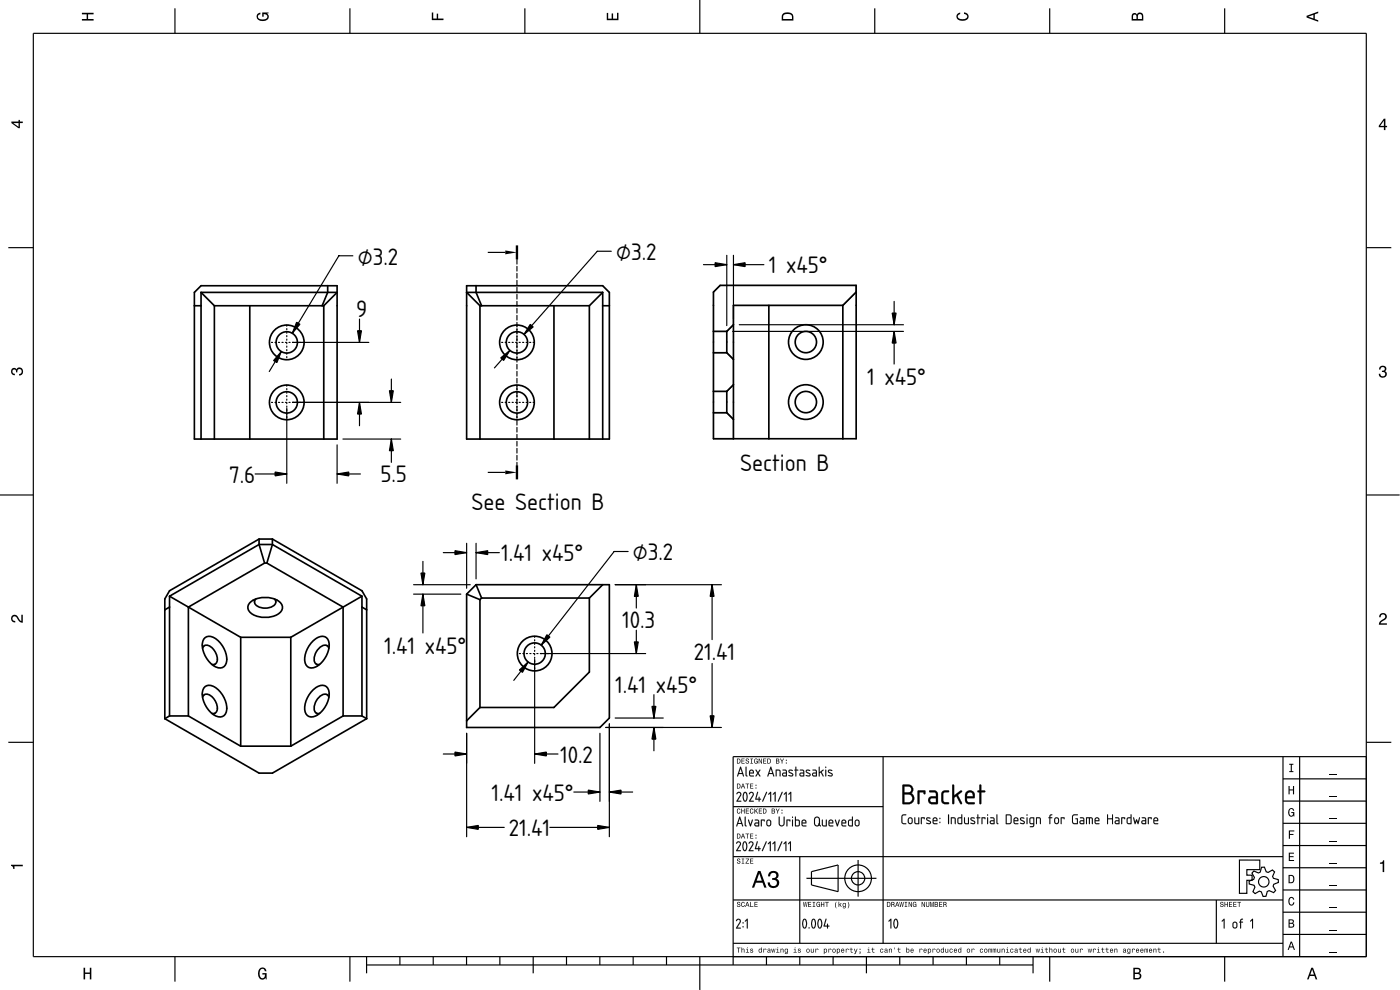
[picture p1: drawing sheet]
<svg xmlns="http://www.w3.org/2000/svg" width="420mm" height="297mm" viewBox="0 0 420 297" stroke-linecap="round" stroke-linejoin="round" font-family="sans-serif">
<defs><g id="words">
<g font-size="6.7">
<text x="107.3" y="79.4">⌀3.2</text>
<text x="184.9" y="78">⌀3.2</text>
<text x="230.7" y="82">1 x45°</text>
<text x="106.9" y="95.2">9</text>
<text x="260.2" y="115.5">1 x45°</text>
<text x="222.1" y="141.3">Section B</text>
<text x="68.7" y="144.8">7.6</text>
<text x="114.2" y="144.6">5.5</text>
<text x="141.5" y="153.1">See Section B</text>
<text x="150.4" y="168.4">1.41 x45°</text>
<text x="190" y="168.1">⌀3.2</text>
<text x="186.7" y="188.4">10.3</text>
<text x="115.3" y="196.1">1.41 x45°</text>
<text x="208.2" y="198.1">21.41</text>
<text x="184.6" y="207.8">1.41 x45°</text>
<text x="168.1" y="228.8">10.2</text>
<text x="147.5" y="240.3">1.41 x45°</text>
<text x="152.7" y="250.9">21.41</text>
</g>
</g></defs>
<g fill="none" stroke="#000" stroke-width=".35">
<path d="M10 10h400v277h-400zM52.5 2.5v7.5M105 2.5v7.5M157.5 2.5v7.5M210 0v10M262.5 2.5v7.5M315 2.5v7.5M367.5 2.5v7.5M2.5 74.3h7.5M410 74.3h7.5M0 148.5h10M410 148.5h10"/>
<path d="M2.5 222.7h7.5M265 227v56M385 233.7h25M385 227v60M390 227v60M410 222.7h7.5M410 227h-190v62.5M220 257h165M220 242h45M240 257v26M257.5 258v11M385 253.7h25"/>
<path d="M385 247h25M385 240.4h25M220 270h165M242 263.5h21M243.5 261.5l8-2v8l-8-2zM365 270v13M385 273.7h25M385 267h25M385 260.4h25M52.5 287v7.5M105 287v7.5M110 289.5h200"/>
<path d="M110 287v5M120 287v2.5M130 287v2.5M140 287v2.5M150 287v2.5M160 287v5M170 287v2.5M180 287v2.5M190 287v2.5M200 287v2.5M210 287v10M220 283h165"/>
<path d="M230 287v2.5M240 287v2.5M250 287v2.5M260 287v5M270 287v2.5M280 287v2.5M290 287v2.5M300 287v2.5M310 287v5M315 287v7.5M367.5 287v7.5M385 280.4h25"/>
<circle cx="257.5" cy="263.5" r="4"/>
<circle cx="257.5" cy="263.5" r="2"/>
</g>
<g fill="#000">
<path d="M24.6 3.8h3.5v.5h-1.7v1.4h1.7v.5h-3.5v-.5h1.4v-1.4h-1.4z" fill-rule="evenodd"/>
<path d="M77.3 4.2l.8-.4v.5l-.3 .1a.68 .68 0 0 0-.4 .6 .68 .68 0 0 0 .4 .6 1.68 1.68 0 0 0 2.5-.6 .92 .92 0 0 0-1.2-.8v.8h-.4v-1.3h1.9v.3l-.5 .1 .4 .4a1.19 1.19 0 0 1-.9 1.7 1.9 1.9 0 0 1-2.6-1.2z" fill-rule="evenodd"/>
<path d="M129.6 3.8h.4v1.8h1.1v-1.5h.4v1.5h1.6v.4h-3.5z" fill-rule="evenodd"/>
<path d="M182.1 3.9h.4v1.7h1.1v-1.6h.4v1.6h1.2v-1.8h.4v2.3h-3.5z" fill-rule="evenodd"/>
<path d="M235 4a2.19 2.19 0 0 0-.4 2.2h3.5v-1.2a1.92 1.92 0 0 0-3.1-1zM235.3 4.4l.4-.2a1.44 1.44 0 0 1 2 .8v.7h-2.7l.1-1z" fill-rule="evenodd"/>
<path d="M287.3 4.2l.9-.4v.4l-.3 .1a.66 .66 0 0 0-.5 .6 .66 .66 0 0 0 .4 .6l.5 .2a1.59 1.59 0 0 0 2-.7 .9 .9 0 0 0-1-.8v-.5a1.24 1.24 0 0 1 1.4 1.1 1.24 1.24 0 0 1-1.1 1.4 1.93 1.93 0 0 1-2.6-1.2z" fill-rule="evenodd"/>
<path d="M339.8 4.2l-.2 2h3.5v-1.4a.98 .98 0 0 0-.7-1 .98 .98 0 0 0-1.2 .6 .84 .84 0 0 0-1.4-.2zM340.2 4.5l.3-.1 .4 .1 .2 1.2h-1.1zM341.6 4.4l.5-.2a.57 .57 0 0 1 .6 .7v.8h-1.2z" fill-rule="evenodd"/>
<path d="M392.1 4.7v.6l3.5 1.2v-.4l-1-.4v-1.4l1-.4v-.4zM392.6 5l1.6-.5v1z" fill-rule="evenodd"/>
<path d="M3.4 36.5v.4l2.1 1.6h.5v-1.6h.8v-.4h-.8v-.5h-.4v.5zM4 36.9h1.6v1.1z" fill-rule="evenodd"/>
<path d="M415.3 35.6l-1.5 2.1v.5h1.5v.8h.5v-.8h.5v-.4h-.5v-2.2zM415.3 36.2v1.6h-1.1z" fill-rule="evenodd"/>
<path d="M3.6 110.7a.86 .86 0 0 1 1.4 .1 1.12 1.12 0 0 1 1.5-.4 1.12 1.12 0 0 1 .3 1.6l-.5 .6-.6 .1v-.5a.72 .72 0 0 0 .9-.6 .72 .72 0 0 0-.8-.8 .72 .72 0 0 0-.6 .9h-.4a.62 .62 0 0 0-.4-.8 .62 .62 0 0 0-.8 .5 .62 .62 0 0 0 .5 .7l.4 .1-.1 .4a1.17 1.17 0 0 1-1-.7 1.17 1.17 0 0 1 .2-1.2z" fill-rule="evenodd"/>
<path d="M414.2 110a1.01 1.01 0 0 1 1.5-.2 1.01 1.01 0 0 1-.1 1.6 1.12 1.12 0 0 1 .5 1.5 1.12 1.12 0 0 1-1.6 .4l-.6-.6-.1-.6h.4a.72 .72 0 0 0 .7 .9 .72 .72 0 0 0 .8-.8 .72 .72 0 0 0-1-.6v-.4a.62 .62 0 0 0 .9-.4 .62 .62 0 0 0-.5-.8 .62 .62 0 0 0-.8 .6v.3h-.4z" fill-rule="evenodd"/>
<path d="M3.6 184.8a1.22 1.22 0 0 1 2 .7l.8 .8v-1.9h.4v2.5a2.76 2.76 0 0 1-2-1.8 .69 .69 0 0 0-1.1 .4 .69 .69 0 0 0 .9 .8v.5a1.19 1.19 0 0 1-1.2-.7 1.19 1.19 0 0 1 .2-1.3z" fill-rule="evenodd"/>
<path d="M414.2 184.2a1.18 1.18 0 0 1 1.9 .3 1.18 1.18 0 0 1-.9 1.7l-.9 .8h1.9v.5h-2.4a2.76 2.76 0 0 1 1.8-2.1 .69 .69 0 0 0-.5-1.1 .69 .69 0 0 0-.7 .9h-.5z" fill-rule="evenodd"/>
<path d="M221.2 227.6v1.5h.5a.77 .77 0 0 0 .6-.7 .77 .77 0 0 0-.6-.8zM221.4 227.8a.58 .58 0 0 1 .6 .6 .58 .58 0 0 1-.6 .5zM222.5 227.6v1.5h1v-.2h-.8v-.5h.7v-.2h-.7v-.4h.8v-.2zM223.9 227.7a.6 .6 0 0 0 0 .7 .6 .6 0 0 0 .7 .2 .33 .33 0 0 1-.3 .4 .33 .33 0 0 1-.4-.4h-.2a.54 .54 0 0 0 .6 .6 .54 .54 0 0 0 .5-.7 .54 .54 0 0 0-.7-.3 .28 .28 0 0 1 .1-.5 .28 .28 0 0 1 .4 .4h.2l-.1-.3-.2-.2zM225.2 227.6v.2h.3v1.1h-.3v.2h.8v-.2h-.3v-1.1h.3v-.2zM226.5 227.8a.72 .72 0 0 0-.2 .9 .72 .72 0 0 0 .9 .3l.2 .1v-.8h-.5v.2h.3l-.2 .4a.52 .52 0 0 1-.6-.6 .52 .52 0 0 1 .8-.4l.2 .2-.3-.5zM227.7 227.6v1.5h.2v-1.2l.5 1.2h.3v-1.5h-.2v1.2l-.6-1.2zM229 227.6v1.5h1v-.2h-.8v-.5h.7v-.2h-.7v-.4h.8v-.2zM230.3 227.6v1.5h.5a.77 .77 0 0 0 .6-.7 .77 .77 0 0 0-.6-.8zM230.5 227.8a.58 .58 0 0 1 .6 .6 .58 .58 0 0 1-.6 .5zM232.9 227.6v1.5h.6a.42 .42 0 0 0 .4-.3 .42 .42 0 0 0-.2-.5l.1-.2-.1-.4zM233.1 227.8h.3a.23 .23 0 0 1 .3 .2 .23 .23 0 0 1-.3 .2h-.3zM233.1 228.4h.3a.26 .26 0 0 1 .3 .3 .26 .26 0 0 1-.3 .2h-.3zM234.1 227.6l.5 .9v.6h.2v-.6l.5-.9h-.2l-.4 .7-.4-.7zM235.8 228.8v.3h.3v-.3zM235.8 227.9v.4h.3v-.4z" fill-rule="evenodd"/>
<path d="M221.2 235.1v1.5h.5a.77 .77 0 0 0 .6-.7 .77 .77 0 0 0-.6-.8zM221.4 235.3a.58 .58 0 0 1 .6 .6 .58 .58 0 0 1-.6 .5zM222.9 235.1l-.6 1.5h.2l.2-.4h.6l.1 .4h.2l-.5-1.5zM223 235.3l.2 .7h-.5zM223.7 235.1v.2h.5v1.3h.2v-1.3h.4v-.2zM225.1 235.1v1.5h1v-.2h-.8v-.5h.7v-.2h-.7v-.4h.8v-.2zM226.7 236.3v.3h.3v-.3zM226.7 235.4v.4h.3v-.4z" fill-rule="evenodd"/>
<path d="M386.7 235.8h.3v1.1h1v-1.1h.4v2.5h-.4v-1.1h-1v1.1h-.3z" fill-rule="evenodd"/>
<path d="M386.9 229.2h1.3v.3h-.5v1.9h.5v.3h-1.3v-.3h.5v-1.9h-.5z" fill-rule="evenodd"/>
<path d="M3.3 259.5h3.5v.4h-2.5v.8h-.3a.77 .77 0 0 0-.7-.9z" fill-rule="evenodd"/>
<path d="M221.3 257.7a.6 .6 0 0 0 0 .7 .6 .6 0 0 0 .7 .2 .33 .33 0 0 1-.3 .4 .33 .33 0 0 1-.4-.4h-.2a.54 .54 0 0 0 .6 .6 .54 .54 0 0 0 .5-.7 .54 .54 0 0 0-.7-.3 .28 .28 0 0 1 .1-.5 .28 .28 0 0 1 .4 .4h.2l-.1-.2-.2-.3zM222.6 257.6v.2h.3v1.1h-.3v.2h.8v-.2h-.3v-1.1h.3v-.2zM223.8 257.6v.2h.8l-.9 1.3h1.1v-.2h-.8l.8-1.3zM225.1 257.6v1.5h1v-.2h-.8v-.5h.7v-.2h-.7v-.4h.8v-.2z" fill-rule="evenodd"/>
<path d="M221.2 250.1v1.5h.5a.77 .77 0 0 0 .6-.7 .77 .77 0 0 0-.6-.8zM221.4 250.3a.58 .58 0 0 1 .6 .6 .58 .58 0 0 1-.6 .5zM222.9 250.1l-.6 1.5h.2l.2-.4h.6l.1 .4h.2l-.5-1.5zM223 250.3l.2 .7h-.5zM223.7 250.1v.2h.5v1.3h.2v-1.3h.4v-.2zM225.1 250.1v1.5h1v-.2h-.8v-.5h.7v-.2h-.7v-.4h.8v-.2zM226.7 251.3v.3h.3v-.3zM226.7 250.4v.4h.3v-.4z" fill-rule="evenodd"/>
<path d="M221.3 242.8a.72 .72 0 0 0-.2 .9 .72 .72 0 0 0 1 .3l.1-.5-.4 .4a.56 .56 0 0 1-.5-.6 .56 .56 0 0 1 .6-.5l.3 .3-.3-.5zM222.5 242.6v1.5h.2v-.7h.6v.7h.2v-1.5h-.2v.6h-.6v-.6zM223.8 242.6v1.5h1v-.2h-.8v-.5h.7v-.2h-.7v-.4h.8v-.2zM225.2 242.8a.72 .72 0 0 0-.2 .9 .72 .72 0 0 0 1 .3l.1-.5-.4 .4a.56 .56 0 0 1-.5-.6 .56 .56 0 0 1 .6-.5l.3 .3-.3-.5zM226.4 242.6v1.5h.2l.2-.7 .5 .7h.2l-.6-.9 .6-.6h-.2l-.7 .7v-.7zM227.7 242.6v1.5h1v-.2h-.8v-.5h.7v-.2h-.7v-.4h.8v-.2zM229 242.6v1.5h.5a.77 .77 0 0 0 .6-.7 .77 .77 0 0 0-.6-.8zM229.2 242.8a.58 .58 0 0 1 .6 .6 .58 .58 0 0 1-.6 .5zM231.6 242.6v1.5h.5a.42 .42 0 0 0 .5-.3 .42 .42 0 0 0-.2-.5l.1-.2-.1-.4zM231.8 242.8h.3a.23 .23 0 0 1 .3 .2 .23 .23 0 0 1-.3 .2h-.3zM231.8 243.4h.3a.26 .26 0 0 1 .3 .3 .26 .26 0 0 1-.3 .2h-.3zM232.8 242.6l.5 .9v.6h.2v-.6l.5-.9h-.2l-.4 .7-.4-.7zM234.5 243.8v.3h.3v-.3zM234.5 242.9v.4h.3v-.4z" fill-rule="evenodd"/>
<path d="M386.8 255.8h1.5v.3h-1.2v.8h1.1v.3h-1.1v.8h1.3v.3h-1.6z" fill-rule="evenodd"/>
<path d="M386.8 249.2h1.6v.3h-1.3v.7h1.1v.3h-1.1v1.2h-.3z" fill-rule="evenodd"/>
<path d="M386.9 242.8a.85 .85 0 0 1 .9-.3 .85 .85 0 0 1 .6 .8h-.3l-.4-.5a1.04 1.04 0 0 0-.8 .9 1.04 1.04 0 0 0 .6 1.1l.4-.2 .2-.6h-.6v-.3h.9v1.3l-.2-.3-.5 .3a1.2 1.2 0 0 1-1-1.8z" fill-rule="evenodd"/>
<path d="M221.3 270.7a.6 .6 0 0 0 0 .7 .6 .6 0 0 0 .7 .2 .33 .33 0 0 1-.3 .4 .33 .33 0 0 1-.4-.4h-.2a.54 .54 0 0 0 .6 .6 .54 .54 0 0 0 .5-.7 .54 .54 0 0 0-.7-.3 .28 .28 0 0 1 .1-.5 .28 .28 0 0 1 .4 .4h.2l-.1-.2-.2-.3zM222.6 270.8a.72 .72 0 0 0-.2 .9 .72 .72 0 0 0 1 .3l.1-.4-.4 .3a.56 .56 0 0 1-.5-.5 .56 .56 0 0 1 .6-.6l.3 .3-.3-.5zM224.2 270.6l-.6 1.5h.2l.2-.4h.6l.1 .4h.2l-.5-1.5zM224.3 270.8l.2 .7h-.5zM225.1 270.6v1.5h1v-.2h-.8v-1.3zM226.4 270.6v1.5h1v-.2h-.8v-.5h.7v-.2h-.7v-.4h.8v-.2z" fill-rule="evenodd"/>
<path d="M227.5 261.3l-1.8 5h.6l.6-1.4h1.9l.6 1.4h.7l-1.9-5zM227.9 262l.7 2.2h-1.5zM230.9 261.7l-.4 1.2h.6a.88 .88 0 0 1 .5-1.1 .88 .88 0 0 1 1.1 .4 .88 .88 0 0 1-.3 1.2h-.6v.6a1.03 1.03 0 0 1 1.3 .6 1.03 1.03 0 0 1-.7 1.4 1.03 1.03 0 0 1-1.3-.8l-.1-.4h-.6a1.68 1.68 0 0 0 2.1 1.7 1.68 1.68 0 0 0 .9-2.7l-.4-.2a1.29 1.29 0 0 0 .6-1.5 1.29 1.29 0 0 0-1.5-.8z" fill-rule="evenodd"/>
<path d="M241 270.6l.3 1.5h.2l.2-1.3 .2 1.3h.2l.2-1.5h-.1l-.2 1.3-.2-1.3h-.2l-.2 1.3-.2-1.3zM242.5 270.6v1.5h1v-.2h-.8v-.5h.7v-.2h-.7v-.4h.8v-.2zM243.9 270.6v.2h.3v1.1h-.3v.2h.8v-.2h-.3v-1.1h.3v-.2zM245.2 270.8a.72 .72 0 0 0-.2 .9 .72 .72 0 0 0 .9 .3l.2 .1v-.8h-.5v.2h.3l-.2 .4a.52 .52 0 0 1-.6-.6 .52 .52 0 0 1 .7-.4l.3 .2-.3-.5zM246.4 270.6v1.5h.2v-.7h.6v.7h.2v-1.5h-.2v.6h-.6v-.6zM247.6 270.6v.2h.5v1.3h.2v-1.3h.4v-.2zM250.9 270.6a1.35 1.35 0 0 0 .2 1.9 1.84 1.84 0 0 1 0-1.9zM251.7 270.6v1.5h.2l.2-.6 .3 .6h.2l-.4-.7 .4-.5-.7 .6v-.9zM253 271.1a.55 .55 0 0 0-.1 .8 .55 .55 0 0 0 .8 0 .41 .41 0 0 1-.3 .5 .41 .41 0 0 1-.5-.2 .47 .47 0 0 0 .6 .4 .47 .47 0 0 0 .3-.5v-1.2l-.1 .2-.4-.2zM253.1 271.2l.1-.1a.39 .39 0 0 1 .5 .4 .39 .39 0 0 1-.6 .4zM254.4 270.6a1.85 1.85 0 0 1 0 1.9 1.22 1.22 0 0 0 0-1.9z" fill-rule="evenodd"/>
<path d="M266.2 270.6v1.5h.5a.77 .77 0 0 0 .6-.7 .77 .77 0 0 0-.6-.8zM266.4 270.8a.58 .58 0 0 1 .6 .6 .58 .58 0 0 1-.6 .5zM267.5 270.6v1.5h.2v-.6a.45 .45 0 0 1 .5 .1 .45 .45 0 0 1 .1 .5h.2l-.2-.7a.42 .42 0 0 0 .1-.5 .42 .42 0 0 0-.4-.3zM267.7 270.8h.2a.26 .26 0 0 1 .3 .3 .26 .26 0 0 1-.3 .2h-.2zM269.2 270.6l-.6 1.5h.2l.2-.4h.6l.1 .4h.2l-.5-1.5zM269.3 270.8l.2 .7h-.4zM269.9 270.6l.3 1.5h.2l.2-1.3 .2 1.3h.2l.3-1.5h-.2l-.2 1.3-.2-1.3h-.2l-.2 1.3-.2-1.3zM271.5 270.6v.2h.3v1.1h-.3v.2h.8v-.2h-.3v-1.1h.3v-.2zM272.7 270.6v1.5h.2v-1.2l.5 1.2h.3v-1.5h-.2v1.2l-.6-1.2zM274.1 270.8a.72 .72 0 0 0-.2 .9 .72 .72 0 0 0 .9 .3l.2 .1v-.8h-.5v.2h.3l-.2 .4a.52 .52 0 0 1-.6-.6 .52 .52 0 0 1 .8-.4l.2 .2-.3-.5zM276.6 270.6v1.5h.2v-1.2l.6 1.2h.2v-1.5h-.2v1.2l-.6-1.2zM277.9 270.6v.9a.52 .52 0 0 0 .5 .7 .52 .52 0 0 0 .5-.7v-.9h-.2v1a.33 .33 0 0 1-.3 .4 .33 .33 0 0 1-.3-.4v-1zM279.2 270.6v1.5h.1v-1.4l.3 1.4h.2l.3-1.4v1.4h.1v-1.5h-.2l-.3 1.3-.3-1.3zM280.5 270.6v1.5h.6a.42 .42 0 0 0 .4-.3 .42 .42 0 0 0-.2-.5l.2-.2-.1-.4zM280.7 270.8h.3a.23 .23 0 0 1 .3 .2 .23 .23 0 0 1-.3 .2h-.3zM280.7 271.4h.3a.26 .26 0 0 1 .3 .3 .26 .26 0 0 1-.3 .2h-.3zM281.8 270.6v1.5h1v-.2h-.8v-.5h.7v-.2h-.7v-.4h.8v-.2zM283.1 270.6v1.5h.2v-.6a.45 .45 0 0 1 .5 .1 .45 .45 0 0 1 .1 .5h.2l-.2-.7a.42 .42 0 0 0 .2-.5 .42 .42 0 0 0-.5-.3zM283.3 270.8h.3a.26 .26 0 0 1 .3 .3 .26 .26 0 0 1-.4 .2h-.2z" fill-rule="evenodd"/>
<path d="M366.3 270.7a.6 .6 0 0 0 .1 .7 .6 .6 0 0 0 .6 .2 .33 .33 0 0 1-.3 .4 .33 .33 0 0 1-.4-.4h-.1a.54 .54 0 0 0 .5 .6 .54 .54 0 0 0 .5-.7 .54 .54 0 0 0-.7-.3 .28 .28 0 0 1 .2-.5 .28 .28 0 0 1 .3 .4h.2v-.2l-.3-.3zM367.5 270.6v1.5h.2v-.7h.6v.7h.2v-1.5h-.2v.6h-.6v-.6zM368.8 270.6v1.5h1v-.2h-.8v-.5h.7v-.2h-.7v-.4h.8v-.2zM370.1 270.6v1.5h1v-.2h-.8v-.5h.7v-.2h-.7v-.4h.8v-.2zM371.3 270.6v.2h.5v1.3h.2v-1.3h.4v-.2z" fill-rule="evenodd"/>
<path d="M386.7 262.5v2.5h.8a1.28 1.28 0 0 0 1-1.2 1.28 1.28 0 0 0-1-1.3zM387 262.8a.96 .96 0 0 1 1.1 1 .96 .96 0 0 1-1.1 .9z" fill-rule="evenodd"/>
<path d="M386.7 275.8v2.5h.9a.7 .7 0 0 0 .8-.5 .7 .7 0 0 0-.4-.8l.3-.5a.62 .62 0 0 0-.7-.7zM387 276.1h.6a.38 .38 0 0 1 .4 .4 .38 .38 0 0 1-.5 .4h-.5zM387 277.2h.6a.44 .44 0 0 1 .5 .4 .44 .44 0 0 1-.5 .4h-.6z" fill-rule="evenodd"/>
<path d="M386.9 269.4a.85 .85 0 0 1 .9-.3 .85 .85 0 0 1 .6 .8h-.3l-.4-.5a1.05 1.05 0 0 0-.8 1 1.05 1.05 0 0 0 .7 1l.3-.1 .2-.6h.4a.89 .89 0 0 1-.8 1 .89 .89 0 0 1-1-.7z" fill-rule="evenodd"/>
<path d="M414.1 258.8a.77 .77 0 0 0 1-.7h.3v3.6h-.4v-2.5h-.9z" fill-rule="evenodd"/>
<path d="M25.1 290.4h.5v1.4h1.4v-1.4h.4v3.5h-.4v-1.7h-1.4v1.7h-.5z" fill-rule="evenodd"/>
<path d="M77.8 290.8a1.2 1.2 0 0 1 1.3-.5 1.2 1.2 0 0 1 .9 1.1h-.5l-.1-.3a.68 .68 0 0 0-.6-.4 .68 .68 0 0 0-.7 .3 1.68 1.68 0 0 0 .7 2.5 .92 .92 0 0 0 .7-1.1h-.8v-.4h1.3v1.9h-.2l-.1-.5-.4 .4a1.19 1.19 0 0 1-1.8-.9v-1.6z" fill-rule="evenodd"/>
<path d="M221.1 284.3v.2h.5v1.3h.2v-1.3h.4v-.2zM222.5 284.3v1.5h.2v-.8l.3-.2 .2 .2v.8h.2v-.7a.38 .38 0 0 0-.2-.5 .38 .38 0 0 0-.5 .2v-.5zM223.9 284.7l.3 .2v.8l-.4 .1h1l-.4-.1v-1zM224.2 284.3l.2 .2zM225.3 284.7l-.1 .5 .6 .2a.26 .26 0 0 1-.2 .3 .26 .26 0 0 1-.3-.2h-.2a.42 .42 0 0 0 .6 .4 .42 .42 0 0 0 .1-.7l-.5-.3 .3-.1 .4 .2-.1-.3zM227.8 284.8a.54 .54 0 0 0-.2 .8 .54 .54 0 0 0 .8 0l.2 .2v-1.5h-.2v.5l-.3-.2zM227.9 284.9l.1-.1a.39 .39 0 0 1 .4 .5 .39 .39 0 0 1-.5 .3zM229.1 284.7v1.1h.2l.1-.9 .6 .1a.38 .38 0 0 0-.3-.4 .38 .38 0 0 0-.4 .3zM230.5 284.7l-.2 .3 .6-.2 .1 .3a.42 .42 0 0 0-.7 .2 .42 .42 0 0 0 .3 .6l.7-.2-.2-1zM230.5 285.4a.25 .25 0 0 1 .5 0 .25 .25 0 0 1-.5 0zM231.4 284.7l.3 1.1h.2l.2-1 .2 1h.1l.3-1.1h-.2l-.2 .9-.1-.9h-.2l-.2 .9-.2-.9zM233 284.7l.3 .2v.8l-.4 .1h1l-.4-.1v-1zM233.3 284.3l.2 .2zM234.2 284.7v1.1h.2v-.8l.3-.2 .2 .2 .1 .8h.1v-.7a.38 .38 0 0 0-.2-.5 .38 .38 0 0 0-.5 .2zM235.6 284.8a.55 .55 0 0 0-.1 .8 .55 .55 0 0 0 .8 0 .41 .41 0 0 1-.3 .5 .41 .41 0 0 1-.5-.2 .47 .47 0 0 0 .6 .4 .47 .47 0 0 0 .3-.5v-1.1l-.1 .1-.4-.2zM235.7 284.9l.1-.1a.39 .39 0 0 1 .5 .5 .39 .39 0 0 1-.6 .3zM238.2 284.7l.3 .2v.8l-.4 .1h1l-.4-.1v-1zM238.5 284.3l.2 .2zM239.6 284.7l-.1 .5 .6 .2a.26 .26 0 0 1-.2 .3 .26 .26 0 0 1-.3-.2h-.2a.42 .42 0 0 0 .6 .4 .42 .42 0 0 0 .2-.7l-.6-.3 .3-.1 .4 .2-.1-.3zM242 285.3a.57 .57 0 0 0 1.1 0 .57 .57 0 0 0-1.1 0zM242.3 284.9l.1-.1a.4 .4 0 0 1 .4 .5 .4 .4 0 0 1-.5 .3zM243.3 284.7v.7a.38 .38 0 0 0 .3 .4 .38 .38 0 0 0 .5-.2l.1 .2v-1.1h-.1l-.1 .8-.3 .2-.2-.2v-.8zM244.7 284.7v1.1h.2l.1-.9 .6 .1a.38 .38 0 0 0-.3-.4 .38 .38 0 0 0-.4 .3zM247.2 284.7v1.6h.2l.1-.6a.53 .53 0 0 0 .8-.5 .53 .53 0 0 0-.9-.4zM247.5 284.9l.1-.1a.39 .39 0 0 1 .4 .5 .39 .39 0 0 1-.5 .3zM248.6 284.7v1.1h.2l.1-.9 .6 .1a.38 .38 0 0 0-.3-.4 .38 .38 0 0 0-.4 .3zM249.8 285.3a.57 .57 0 0 0 1.1 0 .57 .57 0 0 0-1.1 0zM250.1 284.9l.1-.1a.4 .4 0 0 1 .4 .5 .4 .4 0 0 1-.5 .3zM251.1 284.7v1.6h.2l.1-.6a.53 .53 0 0 0 .8-.5 .53 .53 0 0 0-.9-.4zM251.4 284.9l.1-.1a.39 .39 0 0 1 .4 .5 .39 .39 0 0 1-.5 .3zM252.6 284.8a.57 .57 0 0 0-.1 .8 .57 .57 0 0 0 .8 0l.1-.1-.6 .2-.2-.4h.8l-.1-.5-.4-.2zM252.7 284.9l.3-.1 .2 .3h-.6zM253.8 284.7v1.1h.2l.1-.9 .6 .1a.38 .38 0 0 0-.3-.4 .38 .38 0 0 0-.4 .3zM255.3 284.4v.3l-.3 .2h.3l.1 .9 .5 .1-.4-.5v-.5h.4v-.2h-.4v-.3zM256.3 284.7l.4 1.2-.4 .4h.4l.6-1.6h-.2l-.3 .9-.3-.9zM258 284.7v.3h.3v-.3zM258 285.5l.1 .4-.2 .4 .4-.5v-.3zM260.4 284.7l.3 .2v.8l-.4 .1h.9l-.4-.1v-1zM260.7 284.3l.2 .2zM261.8 284.4v.3l-.3 .2h.3l.1 .9 .5 .1-.4-.5v-.5h.4v-.2h-.4v-.3zM264.3 284.8a.57 .57 0 0 0-.1 .8 .57 .57 0 0 0 .9 0l-.2-.2a.32 .32 0 0 1-.5 .1 .32 .32 0 0 1 0-.5 .32 .32 0 0 1 .5 0h.2l-.3-.3zM265.6 284.7l-.1 .3 .5-.2 .1 .3a.42 .42 0 0 0-.6 .2 .42 .42 0 0 0 .3 .6l.6-.2-.2-1zM265.6 285.4a.25 .25 0 0 1 .5 0 .25 .25 0 0 1-.5 0zM266.8 284.7v1.1h.2v-.8l.3-.2 .2 .2v.8h.2v-.7a.38 .38 0 0 0-.3-.5 .38 .38 0 0 0-.4 .2zM268.4 284.3l.2 .6zM269.6 284.4v.3l-.3 .2h.3l.1 .9 .6 .1-.5-.5v-.5h.5v-.2h-.5v-.3zM272 284.3v1.5l.2-.2a.5 .5 0 0 0 .7-.4 .5 .5 0 0 0-.7-.4v-.5zM272.2 284.9l.1-.1a.39 .39 0 0 1 .4 .5 .39 .39 0 0 1-.5 .3zM273.4 284.8a.57 .57 0 0 0-.1 .8 .57 .57 0 0 0 .8 0l.1-.1-.6 .2-.2-.4h.8l-.1-.5-.4-.2zM273.5 284.9l.3-.1 .2 .3h-.6zM276 284.7v1.1h.1l.1-.9 .7 .1a.38 .38 0 0 0-.3-.4 .38 .38 0 0 0-.5 .3zM277.3 284.8a.57 .57 0 0 0-.1 .8 .57 .57 0 0 0 .8 0l.1-.1-.6 .2-.2-.4h.8l-.1-.5-.4-.2zM277.4 284.9l.3-.1 .2 .3h-.6zM278.5 284.7v1.6h.2v-.6a.53 .53 0 0 0 .8-.5 .53 .53 0 0 0-.8-.4zM278.7 284.9l.1-.1a.39 .39 0 0 1 .5 .5 .39 .39 0 0 1-.6 .3zM279.9 284.7v1.1h.1l.1-.9 .7 .1a.38 .38 0 0 0-.3-.4 .38 .38 0 0 0-.5 .3zM281 285.3a.6 .6 0 0 0 1.2 0 .6 .6 0 0 0-1.2 0zM281.3 284.9l.1-.1a.4 .4 0 0 1 .4 .5 .4 .4 0 0 1-.5 .3zM282.4 284.8a.54 .54 0 0 0-.1 .8 .54 .54 0 0 0 .8 0l.2 .2v-1.5h-.2v.5l-.3-.2zM282.6 284.9l.1-.1a.39 .39 0 0 1 .4 .5 .39 .39 0 0 1-.5 .3zM283.7 284.7v.7a.38 .38 0 0 0 .2 .4 .38 .38 0 0 0 .5-.2l.2 .2v-1.1h-.2v.8l-.3 .2-.2-.2v-.8zM285.1 284.8a.57 .57 0 0 0-.1 .8 .57 .57 0 0 0 .9 0l-.2-.2a.32 .32 0 0 1-.4 .1 .32 .32 0 0 1 0-.5 .32 .32 0 0 1 .4 0h.2l-.3-.3zM286.4 284.8a.57 .57 0 0 0-.1 .8 .57 .57 0 0 0 .8 0l.1-.1-.6 .2-.1-.4h.7l-.1-.5-.4-.2zM286.5 284.9l.4-.1 .1 .3h-.5zM287.6 284.8a.54 .54 0 0 0-.1 .8 .54 .54 0 0 0 .8 0l.2 .2v-1.5h-.2v.5l-.3-.2zM287.8 284.9l.1-.1a.39 .39 0 0 1 .4 .5 .39 .39 0 0 1-.5 .3zM290.1 285.3a.6 .6 0 0 0 1.2 0 .6 .6 0 0 0-1.2 0zM290.4 284.9l.1-.1a.4 .4 0 0 1 .4 .5 .4 .4 0 0 1-.5 .3zM291.6 284.7v1.1h.2v-.9l.7 .1a.38 .38 0 0 0-.3-.4 .38 .38 0 0 0-.5 .3zM294.2 284.8a.57 .57 0 0 0-.1 .8 .57 .57 0 0 0 .9 0l-.2-.2a.32 .32 0 0 1-.4 .1 .32 .32 0 0 1 0-.5 .32 .32 0 0 1 .4 0h.2l-.3-.3zM295.3 285.3a.6 .6 0 0 0 1.2 0 .6 .6 0 0 0-1.2 0zM295.6 284.9l.1-.1a.4 .4 0 0 1 .5 .5 .4 .4 0 0 1-.6 .3zM296.6 284.7v1.1h.2l.2-1 .1 1h.1l.2-1 .1 1h.2l-.1-1.2zM297.9 284.7v1.1h.2l.2-1 .1 1h.1l.2-1 .1 1h.2l-.1-1.2zM299.3 284.7v.7a.38 .38 0 0 0 .3 .4 .38 .38 0 0 0 .4-.2l.2 .2v-1.1h-.2v.8l-.3 .2-.2-.2v-.8zM300.6 284.7v1.1h.2v-.8l.3-.2 .2 .2v.8h.2v-.7a.38 .38 0 0 0-.3-.5 .38 .38 0 0 0-.4 .2zM302 284.7l.3 .2v.8l-.4 .1h1l-.4-.1v-1zM302.3 284.3l.2 .2zM303.3 284.8a.57 .57 0 0 0-.1 .8 .57 .57 0 0 0 .9 0l-.1-.2a.32 .32 0 0 1-.5 .1 .32 .32 0 0 1 0-.5 .32 .32 0 0 1 .4 0h.2l-.2-.3zM304.6 284.7l-.1 .3 .3-.2a.23 .23 0 0 1 .3 0 .23 .23 0 0 1 0 .3 .42 .42 0 0 0-.6 .2 .42 .42 0 0 0 .3 .6l.7-.2-.2-1zM304.7 285.4a.25 .25 0 0 1 .5 0 .25 .25 0 0 1-.5 0zM306.1 284.4v.3l-.4 .2h.4v.9l.6 .1-.4-.5v-.5h.4v-.2h-.4v-.3zM307.2 284.8a.57 .57 0 0 0-.1 .8 .57 .57 0 0 0 .9 0v-.1l-.5 .2-.2-.4h.7l-.1-.5-.3-.2zM307.4 284.9l.3-.1 .1 .3h-.5zM308.5 284.8a.54 .54 0 0 0-.2 .8 .54 .54 0 0 0 .8 0l.2 .2v-1.5h-.2v.5l-.3-.2zM308.6 284.9l.1-.1a.39 .39 0 0 1 .4 .5 .39 .39 0 0 1-.5 .3zM310.8 284.7l.3 1.1h.2l.2-1 .1 1h.2l.3-1.1h-.2l-.2 .9-.1-.9h-.2l-.2 .9-.2-.9zM312.4 284.7l.3 .2v.8l-.4 .1h1l-.4-.1v-1zM312.7 284.3l.2 .2zM313.9 284.4v.3l-.4 .2h.4v.9l.6 .1-.4-.5v-.5h.4v-.2h-.4v-.3zM314.9 284.3v1.5h.2v-.8l.3-.2 .2 .2v.8h.2v-.7a.38 .38 0 0 0-.2-.5 .38 .38 0 0 0-.5 .2v-.5zM316.2 285.3a.57 .57 0 0 0 1.1 0 .57 .57 0 0 0-1.1 0zM316.4 284.9l.1-.1a.4 .4 0 0 1 .5 .5 .4 .4 0 0 1-.6 .3zM317.5 284.7v.7a.38 .38 0 0 0 .3 .4 .38 .38 0 0 0 .4-.2l.2 .2v-1.1h-.2v.8l-.3 .2-.2-.2v-.8zM319.1 284.4v.3l-.4 .2h.4l.1 .9 .5 .1-.4-.5v-.5h.4v-.2h-.4v-.3zM321.4 285.3a.57 .57 0 0 0 1.1 0 .57 .57 0 0 0-1.1 0zM321.6 284.9l.1-.1a.4 .4 0 0 1 .5 .5 .4 .4 0 0 1-.6 .3zM322.7 284.7v.7a.38 .38 0 0 0 .3 .4 .38 .38 0 0 0 .4-.2l.2 .2v-1.1h-.2v.8l-.3 .2-.2-.2v-.8zM324.1 284.7v1.1h.2l.1-.9 .6 .1a.38 .38 0 0 0-.3-.4 .38 .38 0 0 0-.4 .3zM326.4 284.7l.3 1.1h.2l.2-1 .2 1h.1l.3-1.1h-.2l-.2 .9-.1-.9h-.2l-.2 .9-.2-.9zM328 284.7v1.1h.2l.1-.9 .6 .1a.38 .38 0 0 0-.3-.4 .38 .38 0 0 0-.4 .3zM329.3 284.7l.3 .2v.8l-.4 .1h1l-.4-.1v-1zM329.6 284.3l.2 .2zM330.8 284.4v.3l-.3 .2h.3l.1 .9 .5 .1-.4-.5v-.5h.4v-.2h-.4v-.3zM332.1 284.4v.3l-.3 .2h.3l.1 .9 .5 .1-.4-.5v-.5h.4v-.2h-.4v-.3zM333.2 284.8a.57 .57 0 0 0-.1 .8 .57 .57 0 0 0 .9 0v-.1l-.5 .2-.2-.4h.8l-.2-.5-.3-.2zM333.4 284.9l.3-.1 .2 .3h-.6zM334.4 284.7v1.1h.2v-.8l.3-.2 .2 .2v.8h.2v-.7a.38 .38 0 0 0-.2-.5 .38 .38 0 0 0-.5 .2zM337.2 284.7l-.1 .3 .2-.2a.23 .23 0 0 1 .3 0 .23 .23 0 0 1 .1 .3 .42 .42 0 0 0-.6 .2 .42 .42 0 0 0 .3 .6l.6-.2-.2-1zM337.2 285.4a.25 .25 0 0 1 .5 0 .25 .25 0 0 1-.5 0zM338.4 284.8a.55 .55 0 0 0-.1 .8 .55 .55 0 0 0 .8 0 .41 .41 0 0 1-.3 .5 .41 .41 0 0 1-.5-.2 .47 .47 0 0 0 .6 .4 .47 .47 0 0 0 .3-.5v-1.1l-.1 .1-.4-.2zM338.5 284.9l.1-.1a.39 .39 0 0 1 .5 .5 .39 .39 0 0 1-.6 .3zM339.7 284.7v1.1h.2l.1-.9 .6 .1a.38 .38 0 0 0-.3-.4 .38 .38 0 0 0-.4 .3zM341 284.8a.57 .57 0 0 0 0 .8 .57 .57 0 0 0 .8 0l.1-.1-.6 .2-.2-.4h.8l-.2-.5-.3-.2zM341.2 284.9l.3-.1 .2 .3h-.6zM342.3 284.8a.57 .57 0 0 0 0 .8 .57 .57 0 0 0 .8 0l.1-.1-.6 .2-.2-.4h.8l-.2-.5-.3-.2zM342.5 284.9l.3-.1 .2 .3h-.6zM343.5 284.7v1.1h.1l.2-1 .1 1h.2l.1-1 .1 1h.2l-.1-1.2zM344.9 284.8a.57 .57 0 0 0 0 .8 .57 .57 0 0 0 .8 0l.1-.1-.6 .2-.2-.4h.8l-.2-.5-.3-.2zM345.1 284.9l.3-.1 .2 .3h-.6zM346.2 284.7v1.1h.1l.1-.8 .2-.2 .3 .2v.8h.2v-.7a.38 .38 0 0 0-.3-.5 .38 .38 0 0 0-.5 .2zM347.7 284.4v.3l-.3 .2h.3l.1 .9 .5 .1-.4-.5v-.5h.4v-.2h-.4v-.3zM349.1 285.5v.3h.2v-.3z" fill-rule="evenodd"/>
<path d="M340.1 290.4v3.5h1.3a.98 .98 0 0 0 1.1-.8 .98 .98 0 0 0-.6-1.1 .86 .86 0 0 0 .4-1.1 .86 .86 0 0 0-.9-.5zM340.6 290.8h.7a.53 .53 0 0 1 .6 .5 .53 .53 0 0 1-.6 .5h-.7zM340.6 292.2h.7a.61 .61 0 0 1 .8 .6 .61 .61 0 0 1-.7 .6h-.8z" fill-rule="evenodd"/>
<path d="M387.4 282.5l-1 2.5h.4l.2-.7h1l.3 .7h.3l-.9-2.5zM387.5 282.9l.4 1.1h-.7z" fill-rule="evenodd"/>
<path d="M393.5 290.4l-1.2 3.5h.4l.4-1.1h1.4l.4 1.1h.4l-1.2-3.5zM393.8 290.9l.5 1.5h-1z" fill-rule="evenodd"/>
</g>
<path d="M161.5 108.7h.1M399 239.1h2.1M399 232.4h2.1M399 259.1h2.1M399 252.4h2.1M399 245.7h2.1M399 279.1h2.1M399 272.4h2.1M399 265.7h2.1M399 285.7h2.1" fill="none" stroke="#000" stroke-width=".3"/>
<g fill="none" stroke="#000" stroke-width=".34">
<path d="M372 258.1h6.1v2.8h-3.9v1.7h1.6v1.5h-1.6v3.9h-2.2zM376.3 261.3l1.4 .6 .5-.2 .4-1.5h.9l.5 1.4 .6 .2 1.3-.8 .6 .6-.6 1.4 .3 .5 1.4 .4 .1 .9-1.4 .5-.2 .6 .7 1.3-.6 .6-1.3-.6-.6 .3-.4 1.4-.8 .1-.6-1.4-.5-.2-1.3 .7-.7-.6 .6-1.3-.2-.6-1.5-.4v-.8l1.4-.6 .2-.5-.8-1.3z"/>
<circle cx="379.3" cy="264.6" r="1.57"/>
</g>
<g fill="#000">
<path d="M221.2 237.8a.74 .74 0 0 1 1-.1 .74 .74 0 0 1 .2 1l-1 1.6h.9l.1 .2h-1.3l1-1.9a.51 .51 0 0 0-.3-.7 .51 .51 0 0 0-.6 .4l-.2-.1zM223.5 237.9l-.3 1.1a.98 .98 0 0 0 .6 1.2l.3-1.2a.95 .95 0 0 0-.6-1.1zM223.3 237.7a.77 .77 0 0 1 .9 .1 .77 .77 0 0 1 .1 .9l.1 .3a1.17 1.17 0 0 1-.9 1.5l-.4-.4-.2-.9zM225 237.8a.74 .74 0 0 1 1-.1 .74 .74 0 0 1 .1 1l-.9 1.6h.9l.1 .2h-1.4l1-1.9a.51 .51 0 0 0-.2-.7 .51 .51 0 0 0-.7 .4l-.1-.1zM227.3 237.6l.2 .1-.5 1.9h.7l.1-.5 .2 .5 .4 .2-.4 .1-.2 .6-.1-.6-1.1-.1zM230 237.6l.2 .2-1.2 2.6-.2 .1zM231.1 237.6l.3 .1-.1 2.8-.2-2.5-.4 .4-.2-.1zM232.5 237.6l.3 .1-.2 2.8-.1-2.5-.4 .4-.2-.1zM234.7 237.6l.2 .2-1.2 2.6-.2 .1zM235.8 237.6l.3 .1-.1 2.8-.2-2.5-.4 .4-.2-.1zM237.2 237.6l.3 .1-.2 2.8-.1-2.5-.4 .4-.2-.1z"/>
<path d="M221.2 237.8l.8-.2 .4 .4v.6l-1 1.7 1.1 .1-1.5 .1 1.1-1.9a.49 .49 0 0 0-.3-.7 .49 .49 0 0 0-.6 .4l-.2-.1zM221.2 237.8l-.1 .5 .6-.5 .5 .5-1.1 2.2h1.3l-.1-.2h-.9l.9-1.6a.72 .72 0 0 0-.1-.9 .72 .72 0 0 0-1 0zM223.5 237.9l-.3 1.1a.98 .98 0 0 0 .5 1.2l.3-1.5-.2-.7zM223.5 237.9a1.39 1.39 0 0 1 .5 1.8l-.2 .5h-.3l-.3-1.2zM223.3 237.7l.3-.1 .5 .2 .2 1.6a.74 .74 0 0 1-.2 .9 .74 .74 0 0 1-.9 0l-.3-1.2zM223.3 237.7l-.4 1.4a1.15 1.15 0 0 0 .9 1.4l.4-.4 .1-1.1a1.12 1.12 0 0 0-.8-1.4zM225 237.8l.7-.2 .5 .4v.6l-1 1.7 1.1 .1-1.5 .1 1-1.9a.49 .49 0 0 0-.2-.7 .49 .49 0 0 0-.7 .4l-.2-.1zM225 237.8l-.2 .5 .7-.5 .5 .5-1.2 2.2h1.4l-.1-.2h-1l1-1.6a.72 .72 0 0 0-.1-.9 .72 .72 0 0 0-1 0zM227.3 237.6l.2 .1-.5 1.9h.7l.1-.6 .2 .6 .4 .2-.4 .1-.2 .6-.1-.6-1.1-.1zM227.3 237.6l-.6 2.2 1 .1 .1 .6 .1-.6 .5-.1-.5-.1v-.6h-.2v.6h-.8l.6-2zM230 237.6l.2 .2-1.1 2.6-.3 .1zM230 237.6l-1.2 2.9 .2-.1 1.2-2.6zM231.1 237.6l.3 .1-.1 2.8-.2-.1 .1-2.3-.4 .3-.3-.1zM231.1 237.6l-.5 .7 .1 .1 .5-.4 .1 2.5 .1-2.8zM232.5 237.6l.3 .1-.2 2.8-.1-.1v-2.3l-.4 .3-.2-.1zM232.5 237.6l-.6 .7 .2 .1 .4-.4 .1 2.5 .2-2.8zM234.6 237.6l.3 .2-1.2 2.6-.2 .1zM234.7 237.6l-1.2 2.9 .2-.1 1.2-2.6zM235.8 237.6l.3 .1-.1 2.8-.2-.1v-2.3l-.4 .3-.2-.1zM235.8 237.6l-.6 .7 .2 .1 .4-.4 .2 2.5 .1-2.8zM237.2 237.6l.3 .1-.2 2.8-.1-.1v-2.3l-.4 .3-.2-.1zM237.2 237.6l-.6 .7 .2 .1 .4-.4 .1 2.5 .1-2.8z"/>
<path d="M222.2 230l.2 .1 .9 2.7-.2 .2-.3-.8h-1.1l-.2 .8-.3-.2zM222.2 230.1l-1 2.7 .3 .1 .2-.7h1.1l.3 .8 .1-.2zM222.2 230.6l-.4 1.4h.9zM222.2 230.6l.5 1.4h-.9zM223.8 230.1l.3 .1v2.3l.3 .3-.2 .2-.5-.5zM223.8 230.1v2.4l.4 .5-.2-2.8zM225.2 231.4l-.1 .4h.9l-.3-.5zM225.2 231.4l.5-.2 .3 .6h-.9zM225 231.1a.74 .74 0 0 1 1.1 0 .74 .74 0 0 1 0 1h-1l.1 .5 1.1 .2-.9 .2a1.19 1.19 0 0 1-.4-1.9zM225.1 231.1l-.3 .5 .2 1.2 1.2 .1v-.2h-1l-.1-.4v-.2l1.1-.1-.1-.9-.6-.2zM226.8 230.9l.2 .1 .5 .7 .4-.7 .3-.1-.6 1 .6 1.1-.3-.1-.4-.7-.5 .7-.2 .1 .5-1.1zM226.8 231l.5 .9-.5 1 .7-.7 .7 .7-.6-1 .5-.9-.6 .7zM231.2 230l.3 .1 .9 2.7-.2 .2-.3-.8h-1.1l-.3 .8-.2-.2zM231.3 230.1l-1 2.7 .3 .1 .2-.7h1.1l.3 .8 .1-.2zM231.3 230.6l-.4 1.4h.9zM231.3 230.6l.5 1.4h-.9zM232.8 230.9l1.3 .2 .1 1.8-.2-.1-.1-1.5-.8-.1v1.6l-.3 .1zM232.8 231v1.9l.2-.1v-1.6l.9 .1 .1 1.5 .2 .1a2.09 2.09 0 0 0-.2-1.9zM235.1 232.2l.1 .4 .7 .1v-.6zM235 232.2l.9-.1v.6l-.8-.1zM234.9 230.9h.9l.4 .4v1.6l-.9 .1a.61 .61 0 0 1-.6-.6 .61 .61 0 0 1 .6-.6h.6l-.1-.4-.9-.2zM234.9 231v.1l1 .3v.4h-.6a.57 .57 0 0 0-.6 .6 .57 .57 0 0 0 .6 .6l.8-.1 .1-1.4-.4-.6zM236.7 231h.9l.3 .1-.1 .3a.52 .52 0 0 0-.8 .1l.8 .5a.55 .55 0 0 1 .2 .7 .55 .55 0 0 1-.7 .3l-.7-.2v-.2l1 .1 .2-.3-1.1-.6zM236.8 231.1v.7l1 .6-.2 .3-.9-.1v.2l1.2 .1 .2-.5-.2-.3-1-.5a.43 .43 0 0 1 .3-.4 .43 .43 0 0 1 .5 .1h.2l-.1-.2zM238.7 230.1l.3 .1v.7l.6 .2-.6 .1-.2 1.8-.1-1.8-.3-.1 .3-.2zM238.8 230.1l-.1 .8-.3 .2 .3 .1 .1 1.8 .2-1.8 .6-.1-.6-.2v-.7zM240.3 232.2l.1 .4 .7 .1v-.6zM240.2 232.2l.9-.1v.6l-.8-.1zM240.1 230.9h.9l.4 .4v1.6l-.9 .1a.61 .61 0 0 1-.6-.6 .61 .61 0 0 1 .6-.6h.6l-.1-.4-.9-.2zM240.1 231v.1l1 .3v.4h-.6a.57 .57 0 0 0-.6 .6 .57 .57 0 0 0 .6 .6l.8-.1 .1-1.4-.4-.6zM241.9 231h.9l.3 .1-.1 .3a.52 .52 0 0 0-.8 .1l.8 .5a.55 .55 0 0 1 .2 .7 .55 .55 0 0 1-.7 .3l-.7-.2v-.2l1 .1 .2-.3-1.1-.6zM242 231.1v.7l1 .6-.2 .3-.9-.1v.2l1.2 .1 .2-.5-.2-.3-1-.5a.43 .43 0 0 1 .3-.4 .43 .43 0 0 1 .5 .1h.2l-.1-.2zM244.1 232.2l.1 .4 .7 .1v-.6zM244 232.2l.9-.1v.6l-.8-.1zM243.9 230.9h.9l.4 .4v1.6l-.9 .1a.61 .61 0 0 1-.6-.6 .61 .61 0 0 1 .6-.6h.6l-.1-.4-.9-.2zM243.9 231v.1l1 .3v.4h-.6a.57 .57 0 0 0-.6 .6 .57 .57 0 0 0 .6 .6l.8-.1 .1-1.4-.4-.6zM245.7 230.1l.3 .1v1.5l1.2-.8-.6 .7 .6 1.4-.3-.1-.6-1.1-.3 .2v.9h-.3zM245.8 230.1v2.8l.2-.1v-.8l.3-.3 .6 1.2h.2l-.6-1.3 .6-.6-1.1 .7v-1.5zM247.7 230.9l.3 .2-.2 1.9-.1-.2zM247.7 231l.1 1.9 .1-1.8zM247.6 230.2a.25 .25 0 0 1 .5 0 .25 .25 0 0 1-.5 0zM247.7 230.1v.3h.2v-.3zM248.6 231h.1a.7 .7 0 0 1 1.1 .3l-.2 .1a.52 .52 0 0 0-.8 .1l.8 .5a.55 .55 0 0 1 .3 .7 .55 .55 0 0 1-.8 .3l-.6-.2v-.2l1 .1 .1-.3-1-.6zM248.6 231.1v.7l1.1 .6-.2 .3-.9-.1-.1 .2 1.2 .1 .2-.5-.1-.3-1-.5a.43 .43 0 0 1 .3-.4 .43 .43 0 0 1 .4 .1h.2v-.2z"/>
<path d="M222.2 230.1h.2l.9 2.7-.2 .2-.3-.8h-1.1l-.3 .8-.2-.2zM222.2 230.6l-.4 1.4h.9zM223.8 230.1l.2 .1v2.3l.3 .3-.1 .2-.4-.5zM225.2 231.4l-.1 .4h.9l-.3-.6zM225 231.1a.74 .74 0 0 1 1 0 .74 .74 0 0 1 .1 1h-1l.1 .6 1.1 .1-.9 .2a1.17 1.17 0 0 1-.4-1.9zM226.8 230.9l.7 .8 .7-.7-.6 .9 .6 1-.7-.7-.7 .7 .5-1zM231.3 230.1h.2l.8 2.7-.1 .2-.3-.8h-1.1l-.3 .8-.2-.2zM231.3 230.6l-.4 1.4h.9zM232.8 230.9a.99 .99 0 0 1 1.2 .1 .99 .99 0 0 1 .3 1.2l-.2 .8-.1-1.6-.9-.2v1.6l-.3 .1zM235.1 232.2l.1 .5h.7v-.6zM234.9 230.9h.9l.4 .6-.1 1.4-.8 .1a.59 .59 0 0 1-.6-.6 .59 .59 0 0 1 .6-.6h.6v-.4l-1-.2zM236.8 231.1a.7 .7 0 0 1 1.1 .2h-.1a.45 .45 0 0 0-.5-.1 .45 .45 0 0 0-.4 .3l.9 .5a.6 .6 0 0 1 .1 .8 .6 .6 0 0 1-.9 .1l-.4-.1 .2-.3a.52 .52 0 0 0 .6 .3 .52 .52 0 0 0 .4-.5l-1-.5zM238.7 230.1l.3 .1v.7l.6 .2-.6 .1-.2 1.8-.1-1.8-.3-.1 .3-.2zM240.3 232.2l.1 .5h.7v-.6zM240.1 230.9h.9l.4 .6-.1 1.4-.8 .1a.59 .59 0 0 1-.6-.6 .59 .59 0 0 1 .6-.6h.6v-.4l-1-.2zM242 231.1a.7 .7 0 0 1 1.1 .2h-.1a.45 .45 0 0 0-.5-.1 .45 .45 0 0 0-.4 .3l.9 .5a.6 .6 0 0 1 .1 .8 .6 .6 0 0 1-.9 .1l-.4-.1 .2-.3a.52 .52 0 0 0 .6 .3 .52 .52 0 0 0 .4-.5l-1-.5zM244.1 232.2l.1 .5h.7v-.6zM243.9 230.9h.9l.4 .6-.1 1.4-.8 .1a.59 .59 0 0 1-.6-.6 .59 .59 0 0 1 .6-.6h.6v-.4l-1-.2zM245.7 230.1l.3 .1v1.5l1.2-.7-.6 .6 .5 1.3h-.2l-.6-1.1-.3 .2v.9h-.3zM247.7 230.9l.3 .2-.2 1.9zM247.7 230.2a.19 .19 0 0 1 .3 0 .19 .19 0 0 1-.3 0zM248.6 231.1a.7 .7 0 0 1 1.1 .2h-.1a.45 .45 0 0 0-.5-.1 .45 .45 0 0 0-.3 .3l.8 .5a.6 .6 0 0 1 .2 .8 .6 .6 0 0 1-.9 .1l-.4-.1 .2-.3a.52 .52 0 0 0 .5 .3 .52 .52 0 0 0 .4-.5l-1-.5z"/>
<path d="M271 235.4h1.4a1.49 1.49 0 0 1 1.5 .9 1.49 1.49 0 0 1-.4 1.7 1.77 1.77 0 0 1 .8 1.9 1.77 1.77 0 0 1-1.5 1.4l-2-.2v-5.3zM271.4 238.4v2.3h1.2a1.19 1.19 0 0 0 1.2-1.1 1.19 1.19 0 0 0-1.2-1.2zM271.4 236v1.8h1.2a.89 .89 0 0 0 .9-.9 .89 .89 0 0 0-.9-.9zM275.4 237.3l2-.2a.66 .66 0 0 1 .1 1.2l-.3-.1v-.5h-1.2v3.3l-.2 .2h-.3zM279.3 239.7a.6 .6 0 0 0-.1 .6 .6 .6 0 0 0 .5 .4h1.2v-1.2zM278.9 237.3l1.8-.1 .8 .8v3.1l-.3 .2h-1.5a1.18 1.18 0 0 1-1.2-1.2 1.18 1.18 0 0 1 1.2-1.2h1.2v-.9l-.4-.3h-1.5zM282.8 237.5l.6-.3 1.1-.1 .3 .3-.3 .3a.99 .99 0 0 0-1.1 .1 .99 .99 0 0 0-.3 1v1.2a.6 .6 0 0 0 .6 .7h1l.1 .3a1.45 1.45 0 0 1-1.7 .1 1.45 1.45 0 0 1-.6-1.6v-1.5zM285.9 235.4h.3l.1 .3v3l1.9-1.5 .5 .1-.1 .4-1.1 .8 1.2 2.4-.1 .4-.4-.2-1.2-2.2-.6 .5-.1 1.7h-.5zM290.4 238.1l-.2 .8h1.8a.92 .92 0 0 0-.4-1.1 .92 .92 0 0 0-1.2 .3zM290.1 237.5a1.55 1.55 0 0 1 2 0 1.55 1.55 0 0 1 .4 1.9l-2.3 .1v.5a.59 .59 0 0 0 .6 .7h1.4l.4 .3-.4 .3h-1.4a1.51 1.51 0 0 1-1.2-2.1v-.9zM294.1 235.4l.4 .1v1.7h1.1l.1 .3-.1 .2h-1.1v3.3l-.3 .3-.3-.3v-3.3h-.4l-.2-.2 .2-.3h.4z"/>
<path d="M271 235.4l1.4-.1a1.53 1.53 0 0 1 1.6 1 1.53 1.53 0 0 1-.5 1.7 1.78 1.78 0 0 1 .9 1.9 1.78 1.78 0 0 1-1.6 1.4h-1.7l-.3-.2v-5.3zM271 235.5l-.1 5.6 1.9 .1a1.73 1.73 0 0 0 1.5-1.3 1.73 1.73 0 0 0-.8-1.9 1.43 1.43 0 0 0-.1-2.3l-.7-.3zM271.4 238.4v2.3h1.2a1.15 1.15 0 0 0 1.2-1.1 1.15 1.15 0 0 0-1.2-1.2zM271.4 238.3l1.5 .1 .6 .3a1.21 1.21 0 0 1 .2 1.4 1.21 1.21 0 0 1-1.1 .7h-1.2zM271.4 236v1.8l1.2-.1a.85 .85 0 0 0 .9-.8 .85 .85 0 0 0-.9-.9zM271.4 235.9h1.2a.93 .93 0 0 1 .9 1 .93 .93 0 0 1-.9 .9h-1.2zM275.4 237.3l2-.2a.7 .7 0 0 1 .4 .6 .7 .7 0 0 1-.3 .7l-.3-.2v-.5h-1.2v3.3l-.2 .3h-.3zM275.4 237.3l.1 3.9 .4-.2v-3.3h1.3l.1 .5a.59 .59 0 0 0 .4-.5 .59 .59 0 0 0-.3-.5zM279.3 239.7a.56 .56 0 0 0-.1 .6 .56 .56 0 0 0 .5 .4h1.2v-1.2zM279.2 239.7l1.7-.3v1.3h-1.2a.64 .64 0 0 1-.6-.4 .64 .64 0 0 1 .1-.6zM278.8 237.3l1.8-.2 .6 .4 .3 .5v3.1l-.3 .2h-1.5a1.22 1.22 0 0 1-1.2-1.2 1.22 1.22 0 0 1 1.2-1.2h1.2l-.1-.8-.5-.3-1.3-.1zM278.9 237.3l.1 .3 1.5 .1 .4 .3v1h-1.2a1.14 1.14 0 0 0-1.1 1.1 1.14 1.14 0 0 0 1.1 1.1h1.5l.2-.1v-3.1l-.7-.8zM282.8 237.5l.6-.4h1.1l.4 .3-.4 .3a.95 .95 0 0 0-1 .1 .95 .95 0 0 0-.4 1v1.2a.56 .56 0 0 0 .6 .7h1l.2 .3a1.42 1.42 0 0 1-2.1 0 4.2 4.2 0 0 1 0-3.5zM282.8 237.5l-.3 .8a3.7 3.7 0 0 0 .3 2.6l.3 .2a1.37 1.37 0 0 0 1.7-.1l-.1-.2-1-.1a.65 .65 0 0 1-.7-.7v-1.2a.99 .99 0 0 1 .4-1.1 .99 .99 0 0 1 1.1 0l.3-.1-.1-.4h-1.3zM285.9 235.4h.3l.2 .3-.1 3 1.9-1.5a.33 .33 0 0 1 .5 0 .33 .33 0 0 1-.1 .5l-1.1 .8 1.2 2.7-.3 .1-.2-.1-1.2-2.3-.6 .5v1.8l-.5 .1-.2-.3zM285.9 235.5l-.1 5.6h.5v-1.7l.7-.6 1.2 2.3 .4 .1 .1-.3-1.3-2.4 1.2-.8v-.4l-.4-.1-1.9 1.5v-3l-.1-.2zM290.4 238.1l-.2 .8h1.8a.89 .89 0 0 0-.5-1 .89 .89 0 0 0-1.1 .2zM290.4 238l.4-.3 .8 .1 .3 .5 .1 .7h-1.8zM290.1 237.5a1.53 1.53 0 0 1 1.9-.1 1.53 1.53 0 0 1 .6 1.8l-.3 .3h-2.1l.1 .8 .3 .3 1.6 .1 .4 .3-.4 .3h-1.4a1.54 1.54 0 0 1-1.2-2.1v-.9zM290.2 237.5a3.7 3.7 0 0 0-.2 3.4l.8 .3h1.4l.3-.2-.3-.2h-1.4a.89 .89 0 0 1-.6-1.4h2.3v-1.2l-.3-.6a1.49 1.49 0 0 0-2-.1zM294 235.4l.5 .1v1.7h1.1l.1 .3-.1 .2h-1.1v3.3l-.3 .3-.3-.3v-3.3h-.4l-.2-.2 .2-.3h.4zM294.1 235.5l-.1 1.7h-.5l-.1 .3 .6 .2v3.3l.2 .2 .3-.2v-3.3h.9l.2-.2-.1-.3h-1l-.1-1.7z"/>
<path d="M221.1 252.6a.74 .74 0 0 1 1 0 .74 .74 0 0 1 .2 1l-1 1.5h.9l.1 .2h-1.3l1-1.8a.51 .51 0 0 0-.3-.8 .51 .51 0 0 0-.6 .5l-.2-.2zM223.4 252.7l-.3 1.2a.98 .98 0 0 0 .6 1.2l.3-1.2a.95 .95 0 0 0-.6-1.2zM223.2 252.5a.77 .77 0 0 1 .9 .2 .77 .77 0 0 1 .1 .8l.1 .4a1.17 1.17 0 0 1-.9 1.5l-.4-.5-.2-.8zM224.9 252.6a.74 .74 0 0 1 1 0 .74 .74 0 0 1 .1 1l-.9 1.5h.9l.1 .2h-1.4l1-1.8a.51 .51 0 0 0-.2-.8 .51 .51 0 0 0-.7 .5l-.1-.2zM227.2 252.4l.2 .2-.5 1.9h.7l.1-.6 .2 .6 .4 .2-.4 .1-.2 .6-.1-.6-1.1-.1zM229.9 252.5l.2 .2-1.2 2.6h-.2zM231 252.5l.3 .1-.1 2.8-.2-2.5-.3 .4-.2-.1zM232.4 252.5l.3 .1-.1 2.8-.2-2.5-.4 .4-.2-.1zM234.6 252.5l.2 .2-1.2 2.6h-.2zM235.7 252.5l.3 .1-.1 2.8-.2-2.5-.4 .4-.2-.1zM237.1 252.5l.3 .1-.2 2.8-.1-2.5-.4 .4-.2-.1z"/>
<path d="M221.1 252.6l.8-.2 .4 .4v.6l-1 1.7 1.1 .2-1.5 .1 1.1-1.9a.49 .49 0 0 0-.3-.8 .49 .49 0 0 0-.6 .5l-.2-.2zM221.1 252.7l-.1 .4 .6-.4 .5 .5-1.1 2.1h1.3l-.1-.2h-.9l.9-1.5a.72 .72 0 0 0-.1-1 .72 .72 0 0 0-1 .1zM223.4 252.8l-.3 1.1a.98 .98 0 0 0 .5 1.1l.4-1.4-.3-.8zM223.4 252.7a1.39 1.39 0 0 1 .5 1.8l-.2 .6h-.3l-.3-1.2zM223.2 252.5l.3-.1 .5 .2 .2 1.7a.74 .74 0 0 1-.2 .9 .74 .74 0 0 1-.9 0l-.3-1.3zM223.2 252.6l-.4 1.3a1.15 1.15 0 0 0 .9 1.4l.4-.4 .1-1a1.12 1.12 0 0 0-.8-1.4zM224.9 252.6l.7-.2 .5 .4v.6l-1 1.7 1.1 .2-1.5 .1 1-1.9a.49 .49 0 0 0-.2-.8 .49 .49 0 0 0-.7 .5l-.2-.2zM224.9 252.7l-.2 .4 .7-.4 .5 .5-1.2 2.1h1.4l-.1-.2h-1l1-1.5a.72 .72 0 0 0-.1-1 .72 .72 0 0 0-1 .1zM227.2 252.4l.2 .2-.5 1.9h.7l.1-.6 .2 .6 .4 .2-.4 .1-.2 .6-.1-.6-1.1-.1zM227.2 252.5l-.6 2.2 1 .1 .1 .6 .1-.6 .5-.1-.5-.2v-.5h-.2v.5h-.8l.6-1.9zM229.9 252.4l.2 .3-1.1 2.6-.3 .1zM229.9 252.5l-1.2 2.8h.2l1.2-2.6zM231 252.5l.4 .1-.2 2.8-.2-.2 .1-2.3-.4 .4-.3-.1zM231 252.5l-.5 .7 .1 .1 .5-.4 .1 2.5 .1-2.8zM232.4 252.5l.3 .1-.1 2.8-.2-.2v-2.3l-.4 .4-.2-.1zM232.4 252.5l-.6 .7 .2 .1 .4-.4 .2 2.5 .1-2.8zM234.6 252.4l.2 .3-1.2 2.6-.2 .1zM234.6 252.5l-1.2 2.8h.2l1.2-2.6zM235.7 252.5l.3 .1-.1 2.8-.2-.2v-2.3l-.4 .4-.2-.1zM235.7 252.5l-.5 .7 .1 .1 .4-.4 .2 2.5 .1-2.8zM237.1 252.5l.3 .1-.2 2.8-.1-.2v-2.3l-.4 .4-.2-.1zM237.1 252.5l-.6 .7 .2 .1 .4-.4 .1 2.5 .2-2.8z"/>
<path d="M221.9 245l.3 .1 .8 2.6-.1 .3-.4-.8h-1l-.3 .8-.3-.2zM221.9 245.1l-.9 2.7 .2 .1 .2-.7h1.2l.3 .8 .1-.2zM222 245.6l-.5 1.3h.9zM222 245.5l.5 1.5h-1zM223.5 245l.3 .2v2.3l.3 .3-.2 .2-.4-.5zM223.6 245.1l-.1 2.4 .4 .4-.1-2.7zM224.5 245.9l.3 .1 .4 1.4 .5-1.4h.3l-.8 2zM224.5 246l.7 1.9 .7-1.9h-.2l-.5 1.4-.4-1.4zM226.7 247.2l.1 .4 .7 .1v-.6zM226.7 247.1l.9-.1v.7l-.9-.1zM226.5 245.9h.9l.4 .4v1.6l-.9 .1a.61 .61 0 0 1-.6-.6 .61 .61 0 0 1 .6-.6h.6v-.4l-1-.2zM226.6 245.9v.2l.9 .2 .1 .5h-.7a.57 .57 0 0 0-.5 .6 .57 .57 0 0 0 .5 .5h.9v-1.4l-.4-.6zM228.4 245.9l1.1 .1-.1 .5-.2-.3h-.6v1.6l-.1 .2zM228.4 245.9l.1 2 .1-1.7h.7l.1 .3 .1-.5zM230.4 246.3l-.1 .9 .2 .4a.45 .45 0 0 0 .6-.4l-.1-.9zM230.4 246.3l.3-.2 .4 .3 .1 .8-.2 .4a.46 .46 0 0 1-.5 0 .46 .46 0 0 1-.3-.4zM230.2 246h.1a.73 .73 0 0 1 .7-.1 .73 .73 0 0 1 .5 .7l-.1 1-.5 .3h-.6l-.3-.7v-.8zM230.3 246.1l-.3 .3v.8a.71 .71 0 0 0 .7 .7 .71 .71 0 0 0 .7-.7l-.2-1.1-.5-.2zM233.7 245l.3 .2v1.8l.2 .5a.58 .58 0 0 0 .6 .1 .58 .58 0 0 0 .4-.6v-1.8l.1-.2 .2 2-.3 .7a.88 .88 0 0 1-1 .2 .88 .88 0 0 1-.5-.8zM233.7 245.1v2l.3 .6a.89 .89 0 0 0 1 .1 .89 .89 0 0 0 .4-.8l-.1-2-.3 2.5a.6 .6 0 0 1-.7 .2 .6 .6 0 0 1-.3-.7v-1.8zM236 245.9l1.2 .1-.1 .5-.2-.3h-.6v1.6l-.1 .2zM236.1 245.9l.1 2 .1-1.7h.6l.2 .3 .1-.5zM237.7 245.9l.3 .1-.2 2-.1-.2zM237.7 245.9l.1 2 .2-1.9zM237.7 245.2a.21 .21 0 0 1 .4 0 .21 .21 0 0 1-.4 0zM237.8 245.1v.3h.1v-.3zM238.9 246.2v1.5l.7-.1 .1-1.2zM238.8 246.2h.6a.97 .97 0 0 1 .3 1.3l-.9 .2zM238.6 245l.3 .1v.8h.8l.3 .4v1.3l-.2 .3-1.2-.1zM238.6 245.1v2.7l1.1 .1 .3-.5v-1.1l-.3-.4h-.9v-.8zM240.9 246.4l-.1 .4h.9l-.2-.6zM240.9 246.3l.6-.1 .3 .6h-1zM240.8 246.1a.74 .74 0 0 1 1 0 .74 .74 0 0 1 .1 1h-1.1l.2 .5 1 .2-.9 .2a1.19 1.19 0 0 1-.3-1.9zM240.8 246.1l-.2 .5 .1 1.2 1.3 .1v-.2h-1l-.2-.4v-.3h1.2l-.2-.9-.5-.2zM244.8 245.4l-.2 .5v1.3l.3 .4h.5l.3-.2-.2-.3 .3 .1-.1-1.5-.4-.4zM244.8 245.4a.6 .6 0 0 1 .7-.1 .6 .6 0 0 1 .3 .6v1.3h-.3l.2 .2a.62 .62 0 0 1-.7 .3 .62 .62 0 0 1-.4-.6v-1.4zM244.5 245.4a.91 .91 0 0 1 .9-.4 .91 .91 0 0 1 .7 .8l-.1 1.6 .4 .5-.5-.2-.4 .2-.5 .1-.7-.7zM244.5 245.4l-.2 1.7a.87 .87 0 0 0 .6 .8 .87 .87 0 0 0 1-.3l.4 .3-.3-.5 .1-1.6-.3-.5a.94 .94 0 0 0-1.3 .1zM246.7 245.9l.3 .2v1.4l.8 .2v-1.6l.3-.2v2l-1 .1-.4-.3zM246.7 246v.1a1.64 1.64 0 0 0 .4 1.8h1v-1.8h-.2v1.6h-.7l-.3-.2v-1.4zM249 246.4l-.1 .4h.9l-.2-.6zM249 246.3l.6-.1 .2 .6h-.9zM248.9 246.1a.74 .74 0 0 1 1 0 .74 .74 0 0 1 .1 1h-1.1l.2 .5 1 .2-.9 .2a1.19 1.19 0 0 1-.3-1.9zM248.9 246.1l-.3 .5 .2 1.2 1.2 .1v-.2h-1l-.1-.4v-.3h1.1l-.1-.9-.5-.2zM250.6 245.9l.3 .1 .4 1.4 .4-1.4h.4l-.8 2zM250.6 246l.7 1.9 .7-1.9h-.2l-.5 1.4-.5-1.4zM252.9 246.4l-.1 .4h.9l-.3-.6zM252.9 246.3l.6-.1 .2 .6h-.9zM252.7 246.1a.75 .75 0 0 1 1.1 0 .75 .75 0 0 1 0 1h-1l.1 .5 1.1 .2-.9 .2a1.19 1.19 0 0 1-.4-1.9zM252.8 246.1l-.3 .5 .2 1.2 1.2 .1v-.2h-1l-.1-.4v-.3h1.1l-.1-.9-.6-.2zM254.9 246.2l-.1 .2a.79 .79 0 0 0 .6 1.2l.3 .1v-1.5zM254.9 246.2h.8v1.5h-.5a.89 .89 0 0 1-.3-1.5zM254.6 246.1l1.1-.2v-.7l.2-.2v2.9l-1 .1-.3-.3zM254.7 246.1l-.1 1.6 .4 .2h.9v-2.8l-.2 .1v.7zM256.9 246.3l-.1 .9 .2 .4a.45 .45 0 0 0 .7-.4l-.2-.9zM256.9 246.3l.3-.2 .4 .3 .1 .8-.2 .4a.46 .46 0 0 1-.5 0 .46 .46 0 0 1-.2-.4zM256.8 246a.73 .73 0 0 1 .7-.1 .73 .73 0 0 1 .5 .7l-.1 1-.5 .3h-.5l-.4-.7v-.8zM256.8 246.1l-.2 .3-.1 .8a.71 .71 0 0 0 .7 .7 .71 .71 0 0 0 .7-.7l-.2-1.1-.5-.2z"/>
<path d="M221.9 245l.2 .1 .9 2.6-.1 .3-.4-.8h-1l-.3 .7-.2-.1zM222 245.6l-.5 1.3h.9zM223.5 245.1l.3 .1v2.3l.3 .3-.2 .2-.4-.5zM224.5 245.9l.3 .1 .4 1.4 .5-1.4h.3l-.8 2zM226.7 247.2l.1 .4 .7 .1v-.6zM226.6 245.9h.8l.4 .6v1.4l-.9 .1a.59 .59 0 0 1-.5-.6 .59 .59 0 0 1 .5-.6h.6v-.5l-.9-.2zM228.4 245.9l1.1 .1-.1 .5-.2-.3h-.6l-.1 1.8zM230.4 246.3l-.1 .9a.46 .46 0 0 0 .4 .5 .46 .46 0 0 0 .5-.5l-.2-.9zM230.3 246a.73 .73 0 0 1 1.1 .6v.6a.73 .73 0 0 1-.7 .7 .73 .73 0 0 1-.7-.7v-.8zM233.7 245l.3 .2v1.8a.6 .6 0 0 0 .6 .7 .6 .6 0 0 0 .6-.7l.1-2 .2 2a.89 .89 0 0 1-.9 1 .89 .89 0 0 1-.9-.9zM236.1 245.9l1.1 .1-.1 .5-.2-.3h-.6l-.1 1.8zM237.7 245.9l.3 .1-.2 2zM237.7 245.2a.2 .2 0 0 1 .4 0 .2 .2 0 0 1-.4 0zM238.9 246.2v1.5h.5a1.04 1.04 0 0 0 .3-1.4zM238.6 245l.3 .1v.8h.8l.3 .4v1.1l-.2 .5-1.2-.1zM240.9 246.4l-.1 .4h.9l-.2-.6zM240.8 246.1a.74 .74 0 0 1 1 0 .74 .74 0 0 1 .1 1h-1.1l.2 .5 1 .2-.9 .2a1.17 1.17 0 0 1-.3-1.9zM244.8 245.4l-.2 .3v1.4a.6 .6 0 0 0 .4 .5 .6 .6 0 0 0 .7-.2l-.2-.3 .3 .1a1.77 1.77 0 0 0-.3-1.8zM244.7 245.2a.89 .89 0 0 1 1.4 .6l-.1 1.6 .3 .5-.4-.2a.89 .89 0 0 1-1 .2 .89 .89 0 0 1-.6-.8v-1.4zM246.7 245.9l.2 .2 .1 1.4 .2 .2h.6v-1.6l.2-.2 .1 .2v1.8l-.9 .1a.88 .88 0 0 1-.5-1.4zM249 246.4l-.1 .4h.9l-.2-.6zM248.9 246.1a.74 .74 0 0 1 1 0 .74 .74 0 0 1 .1 1h-1.1l.1 .5 1.1 .2-.9 .2a1.17 1.17 0 0 1-.3-1.9zM250.6 245.9l.3 .1 .4 1.4 .5-1.4h.2l-.7 2zM252.9 246.4l-.1 .4h.9l-.3-.6zM252.8 246.1a.74 .74 0 0 1 .9 0 .74 .74 0 0 1 .1 1h-1l.1 .5 1.1 .2-.9 .2a1.17 1.17 0 0 1-.3-1.9zM254.9 246.2l-.1 .1a.82 .82 0 0 0 .6 1.4h.3v-1.5zM254.6 246.1l1.1-.2v-.7l.2-.2v2.9h-1l-.3-.2zM256.9 246.3l-.1 .9a.46 .46 0 0 0 .5 .5 .46 .46 0 0 0 .4-.5l-.2-.9zM256.8 246a.73 .73 0 0 1 1.2 .6v.6a.73 .73 0 0 1-.8 .7 .73 .73 0 0 1-.7-.7v-.8z"/>
<path d="M270.7 244.5l1.2-.1v.2l-.8 .1-.3 .2v1.7l.3 .4h.8l.1 .2-1 .1-.4-.4-.1-1.9zM272.9 245.6l-.2 1a.46 .46 0 0 0 .5 .4 .46 .46 0 0 0 .4-.5l-.1-.9zM272.7 245.4a.73 .73 0 0 1 1.2 .5v.7a.73 .73 0 0 1-.7 .7 .73 .73 0 0 1-.8-.8l.1-.8zM274.4 245.3l.3 .1v1.4l.3 .2h.6v-1.6l.1-.2 .2 .2-.1 1.8-.8 .1a.88 .88 0 0 1-.6-1.3zM276.4 245.3l1.1 .1-.1 .4-.1-.3h-.7l-.1 1.8zM278.1 245.4a.7 .7 0 0 1 1.1 .2h-.1a.45 .45 0 0 0-.5-.1 .45 .45 0 0 0-.3 .4l.8 .4a.6 .6 0 0 1 .2 .9 .6 .6 0 0 1-.9 0l-.4-.1 .1-.2a.52 .52 0 0 0 .6 .2 .52 .52 0 0 0 .4-.5l-1-.5zM280.3 245.7l-.1 .4h.9l-.3-.6zM280.1 245.4a.74 .74 0 0 1 1 0 .74 .74 0 0 1 .1 1h-1l.1 .6 1.1 .1-.9 .2a1.17 1.17 0 0 1-.4-1.9zM282 246.6h.2v.3h-.2zM282 245.4h.2v.3h-.2zM284.6 244.4l.2 .1-.1 2.8zM285.4 245.2a.99 .99 0 0 1 1.2 .1 .99 .99 0 0 1 .2 1.2l-.1 .8-.2-1.6-.9-.2v1.6l-.2 .1zM287.7 245.5l-.1 .2a.82 .82 0 0 0 .6 1.3h.3v-1.5zM287.5 245.4l1-.2v-.7l.3-.1-.1 2.8-.9 .1-.4-.3zM289.4 245.3l.2 .1v1.4l.3 .2h.6v-1.6l.2-.2 .1 .2v1.8l-.9 .1a.88 .88 0 0 1-.6-1.3zM291.4 245.4a.7 .7 0 0 1 1.1 .2h-.1a.45 .45 0 0 0-.5-.1 .45 .45 0 0 0-.4 .4l.9 .4a.6 .6 0 0 1 .1 .9 .6 .6 0 0 1-.9 0l-.3-.1 .1-.2a.52 .52 0 0 0 .6 .2 .52 .52 0 0 0 .4-.5l-1-.5zM293.4 244.4l.2 .1v.7l.6 .2-.6 .1-.1 1.8-.2-1.8-.3-.1 .3-.2zM294.6 245.3l1.1 .1-.1 .4-.1-.3h-.6l-.2 1.8zM296.3 245.3l.2 .1-.1 1.9zM296.2 244.5a.2 .2 0 0 1 .4 0 .2 .2 0 0 1-.4 0zM297.4 246.5l.1 .5h.7v-.6zM297.2 245.3l.9-.1 .4 .6v1.4l-.9 .1a.59 .59 0 0 1-.6-.6 .59 .59 0 0 1 .6-.6h.6v-.4l-1-.2zM299.1 244.4l.2 .1v2.3l.3 .3-.1 .2-.5-.5zM302.1 244.6v2.4h.9l.3-.5v-1.6l-.2-.2zM301.9 244.4h1.2l.5 .5v1.9l-.5 .5-1.2-.1zM304.6 245.7l-.1 .4h.9l-.3-.6zM304.4 245.4a.74 .74 0 0 1 1 0 .74 .74 0 0 1 .1 1h-1l.1 .6 1 .1-.9 .2a1.17 1.17 0 0 1-.3-1.9zM306.2 245.4a.7 .7 0 0 1 1.2 .2h-.2a.45 .45 0 0 0-.4-.1 .45 .45 0 0 0-.4 .4l.9 .4a.6 .6 0 0 1 .1 .9 .6 .6 0 0 1-.9 0l-.4-.1 .2-.2a.52 .52 0 0 0 .6 .2 .52 .52 0 0 0 .3-.5l-1-.5zM308.1 245.3l.3 .1-.2 1.9zM308.1 244.5a.2 .2 0 0 1 .4 0 .2 .2 0 0 1-.4 0zM309.3 245.6l-.1 1.2 .9 .2v-1.5zM309.1 245.4l1.2-.1 .1 2.3a.85 .85 0 0 1-1.3 .4v-.1a.72 .72 0 0 0 1-.6 .82 .82 0 0 1-.9-.1 .82 .82 0 0 1-.3-.9zM311 245.2a.99 .99 0 0 1 1.2 .1 .99 .99 0 0 1 .2 1.2l-.1 .8-.2-1.6-.9-.2v1.6l-.2 .1zM315.1 244.5l.7-.1v.2l-.6 .2v.4l.6 .2-.6 .1-.1 1.8-.2-1.8-.3-.1 .3-.2zM316.8 245.6l-.2 1a.46 .46 0 0 0 .5 .4 .46 .46 0 0 0 .5-.5l-.2-.9zM316.6 245.4a.73 .73 0 0 1 1.2 .5v.7a.73 .73 0 0 1-.7 .7 .73 .73 0 0 1-.7-.8v-.8zM318.4 245.3l1.1 .1-.1 .4-.2-.3h-.6l-.1 1.8zM321.9 244.5l1.6-.1-.2 .2h-1l-.3 .5v1.4l.3 .5h.9v-1.2l-.4-.1 .7-.1-.1 1.6-1.2 .1-.4-.4-.1-1.9zM324.3 246.5l.1 .5h.7v-.6zM324.1 245.3l.9-.1 .4 .6v1.4l-.9 .1a.59 .59 0 0 1-.6-.6 .59 .59 0 0 1 .6-.6h.6v-.4l-1-.2zM326 245.2h.1a1.97 1.97 0 0 1 1.8 .3l.1 1.7-.3-.1-.1-1.5-.5-.1-.1 1.8-.2-1.8h-.6l-.1 1.8zM328.9 245.7l-.1 .4h.9l-.3-.6zM328.7 245.4a.74 .74 0 0 1 1 0 .74 .74 0 0 1 .1 1h-1l.1 .6 1.1 .1-.9 .2a1.17 1.17 0 0 1-.4-1.9zM332.3 244.4l.2 .1v1h1.2v-1l.3-.1v2.8l-.3-.1v-1.3h-1.2v1.3l-.2 .2zM334.9 246.5l.1 .5h.7v-.6zM334.7 245.3l.9-.1 .4 .6-.1 1.4-.8 .1a.59 .59 0 0 1-.6-.6 .59 .59 0 0 1 .6-.6h.6v-.4l-1-.2zM336.5 245.3l1.2 .1-.2 .4-.1-.3h-.6l-.2 1.8zM338.6 245.5l-.2 .2a.82 .82 0 0 0 .6 1.3h.3v-1.5zM338.3 245.4l1-.2v-.7l.3-.1-.1 2.8-.9 .1-.4-.3zM340.1 245.3h.2l.4 1.4 .4-.9 .4 .8 .3-1.2 .3-.1-.5 2-.2-.1-.3-.8-.3 .8-.2 .1zM342.9 246.5l.1 .5h.7v-.6zM342.7 245.3l.9-.1 .4 .6-.1 1.4-.8 .1a.59 .59 0 0 1-.6-.6 .59 .59 0 0 1 .6-.6h.6v-.4l-1-.2zM344.5 245.3l1.2 .1-.2 .4-.1-.3h-.6l-.2 1.8zM346.5 245.7l-.1 .4h.9l-.2-.6zM346.4 245.4a.74 .74 0 0 1 1 0 .74 .74 0 0 1 .1 1h-1.1l.2 .6 1 .1-.9 .2a1.17 1.17 0 0 1-.3-1.9z"/>
<path d="M270.7 244.5l1.3-.1v.2l-1.1 .2-.1 1.8 .1 .3 1.1 .1v.3h-1l-.4-.4-.1-1.9zM270.8 244.5l-.3 .5 .1 1.9 .4 .3h.9v-.2h-.9l-.2-.4v-1.7l.3-.3h.8v-.2zM272.9 245.6l-.2 1 .2 .3a.45 .45 0 0 0 .7-.4l-.1-.9zM272.9 245.6l.3-.1 .4 .2v.8l-.2 .4a.46 .46 0 0 1-.4 .1 .46 .46 0 0 1-.3-.4zM272.7 245.4a.73 .73 0 0 1 .8-.1 .73 .73 0 0 1 .4 .6l-.1 1.1-.4 .3-.6-.1-.4-.7 .1-.8zM272.7 245.4l-.2 .3v.8a.71 .71 0 0 0 .7 .8 .71 .71 0 0 0 .7-.7l-.2-1.2-.6-.2zM274.4 245.3l.3 .1v1.4l.9 .2v-1.6l.2-.1v2h-1l-.4-.3zM274.4 245.3v.1a1.64 1.64 0 0 0 .4 1.8h1v-1.8h-.2v1.6h-.6l-.3-.2v-1.4zM276.4 245.2l1.2 .2-.2 .4-.1-.3h-.7l.1 1.6-.2 .2zM276.4 245.3l.1 2 .1-1.8h.7l.1 .3 .1-.4zM278.1 245.4l.1-.1a.7 .7 0 0 1 1 .3l-.1 .1a.52 .52 0 0 0-.8 .1l.8 .5a.55 .55 0 0 1 .3 .7 .55 .55 0 0 1-.8 .3l-.6-.2v-.2l.9 .1 .2-.2-1-.7zM278.1 245.4v.7l1 .7-.1 .2-.9-.1-.1 .2 1.2 .1 .2-.4-.1-.4-1.1-.5a.43 .43 0 0 1 .3-.4 .43 .43 0 0 1 .5 .1h.2v-.2zM280.3 245.7l-.1 .4h.9l-.3-.5zM280.3 245.7l.5-.2 .3 .6h-.9zM280.1 245.4a.74 .74 0 0 1 1 0 .74 .74 0 0 1 .1 1h-1l.1 .5 1.1 .2-.9 .2a1.19 1.19 0 0 1-.4-1.9zM280.1 245.4l-.2 .5 .2 1.2 1.2 .1v-.1l-1-.1-.2-.4v-.2l1.2-.1-.1-.8-.6-.3zM281.9 246.6h.3v.3h-.3zM282 246.6v.3h.2v-.3zM281.9 245.4h.3v.3h-.3zM282 245.4v.3h.2v-.3zM284.5 244.4l.3 .1v2.6l-.1 .2-.2-.2zM284.6 244.4l.1 2.9 .1-2.8zM285.4 245.2l1.3 .2 .1 1.8-.3-.1v-1.5l-.9-.1 .1 1.6-.3 .1zM285.4 245.3v1.9l.2-.1v-1.6l.9 .1 .1 1.5 .2 .1a2.09 2.09 0 0 0-.3-1.9zM287.8 245.6l-.1 .1a.79 .79 0 0 0 .5 1.3h.3v-1.5zM287.7 245.5h.8v1.5h-.5a.89 .89 0 0 1-.3-1.5zM287.4 245.4l1.1-.2v-.7l.3-.1v2.9h-1l-.4-.3zM287.5 245.4l-.1 1.6 .4 .3 .9-.1v-2.8l-.2 .1v.7zM289.3 245.3l.3 .1v1.4l.9 .2v-1.6l.3-.1v2h-1.1l-.3-.3zM289.4 245.3l-.1 .1a1.64 1.64 0 0 0 .4 1.8h1l.1-1.8h-.3v1.6h-.6l-.3-.2v-1.4zM291.3 245.4l.2-.1a.7 .7 0 0 1 1 .3l-.1 .1a.52 .52 0 0 0-.8 .1l.8 .5a.55 .55 0 0 1 .3 .7 .55 .55 0 0 1-.8 .3l-.7-.2v-.2l1 .1 .2-.2-1.1-.7zM291.4 245.4v.7l1 .7-.2 .2-.8-.1-.1 .2 1.2 .1 .2-.4-.2-.4-1-.5a.43 .43 0 0 1 .3-.4 .43 .43 0 0 1 .5 .1h.2l-.1-.2zM293.3 244.4l.3 .1v.7l.6 .2-.6 .1-.1 1.8-.2-1.8-.3-.1 .3-.2zM293.4 244.4l-.1 .9-.3 .1 .3 .1 .2 1.8 .1-1.8 .6-.1-.6-.1v-.8zM294.6 245.2l1.2 .2-.2 .4-.1-.3h-.6v1.6l-.2 .2zM294.6 245.3l.1 2 .1-1.8h.7l.1 .3 .1-.4zM296.3 245.2l.2 .2-.1 1.9-.2-.2zM296.3 245.3l.1 2 .1-1.9zM296.2 244.5a.21 .21 0 0 1 .4 0 .21 .21 0 0 1-.4 0zM296.3 244.4v.3h.2v-.3zM297.4 246.5l.1 .5h.7v-.6zM297.4 246.5l.8-.1v.6l-.8-.1zM297.2 245.2h.9l.4 .5v1.5l-.9 .1a.61 .61 0 0 1-.6-.6 .61 .61 0 0 1 .6-.6h.6v-.4l-1-.2zM297.2 245.3v.2l1 .2v.4h-.6a.57 .57 0 0 0-.6 .6 .57 .57 0 0 0 .6 .6l.8-.1 .1-1.4-.4-.5zM299.1 244.4l.2 .1v2.3l.3 .3-.1 .2-.5-.5zM299.1 244.4v2.4l.4 .5-.2-2.8zM302.1 244.6v2.4h.9l.3-.5v-1.6l-.3-.2zM302.1 244.6h1l.2 .3v1.6a.86 .86 0 0 1-1.2 .5zM301.9 244.4l1.2-.1 .5 .6v1.9l-.5 .5h-1.2zM301.9 244.4v2.8h1.2l.5-.4v-1.9l-.5-.5zM304.6 245.7l-.1 .4h.9l-.3-.5zM304.5 245.7l.6-.2 .3 .6h-1zM304.4 245.4a.74 .74 0 0 1 1 0 .74 .74 0 0 1 .1 1h-1l.1 .5 1.1 .2-1 .2a1.19 1.19 0 0 1-.3-1.9zM304.4 245.4l-.2 .5 .1 1.2 1.3 .1v-.1l-1-.1-.2-.4v-.2l1.2-.1-.1-.8-.6-.3zM306.2 245.4l.1-.1a.7 .7 0 0 1 1.1 .3l-.1 .1a.52 .52 0 0 0-.9 .1l.9 .5a.55 .55 0 0 1 .2 .7 .55 .55 0 0 1-.7 .3l-.7-.2v-.2l1 .1 .2-.2-1.1-.7zM306.2 245.4l.1 .7 1 .7-.2 .2-.9-.1v.2l1.1 .1 .3-.4-.2-.4-1-.5a.43 .43 0 0 1 .3-.4 .43 .43 0 0 1 .5 .1h.2l-.1-.2zM308.1 245.2l.3 .2-.2 1.9-.1-.2zM308.1 245.3l.1 2 .1-1.9zM308.1 244.5a.21 .21 0 0 1 .4 0 .21 .21 0 0 1-.4 0zM308.1 244.4v.3h.2v-.3zM309.3 245.6l-.1 1.2 .9 .2v-1.5zM309.3 245.6l.8-.1v1.5l-.8-.1zM309.1 245.4l1.3-.1v2.3a.82 .82 0 0 1-1.4 .4l.1-.1a.74 .74 0 0 0 1-.6 .84 .84 0 0 1-.9-.1 .84 .84 0 0 1-.3-.9zM309.1 245.4l-.2 .4 .2 1.3 1 .2a.88 .88 0 0 1-1 .7l.9 .1 .4-.5-.1-2.3zM310.9 245.2l1.4 .2 .1 1.8-.3-.1-.1-1.5-.8-.1v1.6l-.3 .1zM311 245.3v1.9l.2-.1v-1.6l.8 .1 .1 1.5 .2 .1a2.09 2.09 0 0 0-.2-1.9zM315.1 244.5l.7-.2v.3l-.5 .1-.1 .5 .6 .2-.6 .1v1.6l-.1 .2-.2-1.8-.3-.1 .3-.2zM315.1 244.5l-.1 .7-.3 .2 .3 .1 .1 1.8 .1-1.8 .6-.1-.6-.2v-.4l.6-.4zM316.8 245.6l-.1 1 .2 .3a.45 .45 0 0 0 .6-.4l-.1-.9zM316.8 245.6l.3-.1 .4 .2 .1 .8-.2 .4a.46 .46 0 0 1-.5 .1 .46 .46 0 0 1-.3-.4zM316.6 245.4a.73 .73 0 0 1 .8-.1 .73 .73 0 0 1 .4 .6l-.1 1.1-.4 .3-.6-.1-.4-.7 .1-.8zM316.6 245.4l-.2 .3v.8a.71 .71 0 0 0 .7 .8 .71 .71 0 0 0 .7-.7l-.2-1.2-.5-.2zM318.4 245.2l1.1 .2-.1 .4-.2-.3h-.6v1.6l-.1 .2zM318.4 245.3l.1 2 .1-1.8h.6l.2 .3 .1-.4zM321.9 244.5l.6-.2 1 .1-.2 .2-1 .1-.3 .4v1.4l.3 .4 .9 .1v-1.2l-.5-.1 .8-.1v1.6l-1.3 .1-.4-.4-.1-1.9zM322 244.6l-.3 .4 .1 1.9 .4 .3h1.2v-1.6l-.6 .1 .4 .1v1.2h-.9l-.3-.5v-1.4l.3-.5h1l.1-.2zM324.3 246.5l.1 .5h.7v-.6zM324.3 246.5l.8-.1v.6l-.8-.1zM324.1 245.2h.9l.4 .5v1.5l-.9 .1a.61 .61 0 0 1-.6-.6 .61 .61 0 0 1 .6-.6h.6v-.4l-1-.2zM324.2 245.3v.2l.9 .2v.4h-.6a.57 .57 0 0 0-.5 .6 .57 .57 0 0 0 .5 .6l.9-.1v-1.4l-.4-.5zM326 245.2l1.8 .1 .2 .5v1.5l-.3-.2-.1-1.5-.5-.1-.1 1.8-.2-.2v-1.6h-.6v1.6l-.3 .2zM326 245.3v1.9l.2-.1v-1.6h.6l.2 1.8 .1-1.8 .5 .1 .1 1.6 .3-.1a1.71 1.71 0 0 0-.3-1.8zM328.9 245.7l-.1 .4h.9l-.3-.5zM328.9 245.7l.5-.2 .3 .6h-.9zM328.7 245.4a.74 .74 0 0 1 1 0 .74 .74 0 0 1 .1 1h-1l.1 .5 1.1 .2-.9 .2a1.19 1.19 0 0 1-.4-1.9zM328.8 245.4l-.3 .5 .2 1.2 1.2 .1v-.1l-1-.1-.1-.4v-.2l1.1-.1-.1-.8-.6-.3zM332.3 244.4l.3 .1-.1 1h1.2v-1l.3-.1v2.9l-.3-.2v-1.3h-1.2l.1 1.3-.3 .2zM332.3 244.4v2.8l.2-.1v-1.3h1.3v1.3l.2 .1v-2.8l-.2 .1v1h-1.3v-1zM334.9 246.5l.1 .5h.7v-.6zM334.9 246.5l.8-.1v.6l-.8-.1zM334.7 245.2h.9l.4 .5v1.5l-.9 .1a.61 .61 0 0 1-.6-.6 .61 .61 0 0 1 .6-.6h.6v-.4l-1-.2zM334.7 245.3v.2l1 .2v.4h-.6a.57 .57 0 0 0-.6 .6 .57 .57 0 0 0 .6 .6l.8-.1 .1-1.4-.4-.5zM336.5 245.2l1.2 .2-.2 .4-.1-.3h-.6v1.6l-.2 .2zM336.5 245.3l.1 2 .2-1.8h.6l.1 .3 .1-.4zM338.6 245.6l-.1 .1a.79 .79 0 0 0 .5 1.3h.3v-1.5zM338.5 245.5h.8v1.5h-.5a.89 .89 0 0 1-.3-1.5zM338.2 245.4l1.1-.2v-.7l.3-.1v2.9h-1l-.4-.3zM338.3 245.4l-.1 1.6 .4 .3 .9-.1v-2.8l-.2 .1v.7zM340.1 245.3h.3l.3 1.4 .4-.9 .4 .8 .3-1.2 .3-.2-.4 2.1-.3-.1-.3-.8-.3 .8-.2 .1zM340.1 245.3l.5 1.9 .5-.9 .3 .9h.2l.5-1.9-.3 .1-.3 1.3-.4-.9-.4 .9-.4-1.4zM342.9 246.5l.1 .5h.7v-.6zM342.9 246.5l.8-.1v.6l-.8-.1zM342.7 245.2h.9l.4 .5v1.5l-.9 .1a.61 .61 0 0 1-.6-.6 .61 .61 0 0 1 .6-.6h.6v-.4l-1-.2zM342.7 245.3v.2l1 .2v.4h-.6a.57 .57 0 0 0-.6 .6 .57 .57 0 0 0 .6 .6l.8-.1 .1-1.4-.4-.5zM344.5 245.2l1.2 .2-.2 .4-.1-.3h-.6v1.6l-.2 .2zM344.5 245.3l.1 2 .2-1.8h.6l.1 .3 .1-.4zM346.5 245.7l-.1 .4h.9l-.2-.5zM346.5 245.7l.6-.2 .2 .6h-.9zM346.4 245.4a.74 .74 0 0 1 1 0 .74 .74 0 0 1 .1 1h-1.1l.2 .5 1 .2-.9 .2a1.19 1.19 0 0 1-.3-1.9zM346.4 245.4l-.3 .5 .2 1.2 1.2 .1v-.1l-1-.1-.1-.4v-.2l1.2-.1-.2-.8-.5-.3z"/>
<path d="M221.1 275.9a.74 .74 0 0 1 1-.1 .74 .74 0 0 1 .1 1l-.9 1.5h.9l.1 .3h-1.4l1.1-1.9a.51 .51 0 0 0-.3-.8 .51 .51 0 0 0-.7 .5l-.1-.2zM222.9 277.9h.2v.3h-.2zM222.9 276.7h.2v.3h-.2zM224.1 275.7l.3 .1-.1 2.8-.2-2.5-.4 .4-.2-.1z"/>
<path d="M221.1 275.9l.7-.2 .5 .4v.6l-1 1.6 1.1 .2-1.5 .1 1-1.9a.49 .49 0 0 0-.2-.8 .49 .49 0 0 0-.7 .5l-.1-.2zM221.1 275.9l-.2 .4 .7-.4 .5 .5-1.2 2.2h1.4l-.1-.2h-1l1-1.6a.72 .72 0 0 0-.1-1 .72 .72 0 0 0-1 .1zM222.9 277.9h.2v.3h-.2zM222.9 277.9v.3h.2v-.3zM222.9 276.7h.2v.4h-.2zM222.9 276.7v.3h.2v-.3zM224.1 275.7l.3 .1-.1 2.8-.2-.2v-2.3l-.4 .4-.2-.1zM224.1 275.7l-.5 .7 .1 .1 .5-.4 .1 2.5 .1-2.8z"/>
<path d="M241.4 276l-.4 1.1a.98 .98 0 0 0 .6 1.2l.3-1.2a.95 .95 0 0 0-.5-1.1zM241.1 275.8a.77 .77 0 0 1 .9 .1 .77 .77 0 0 1 .2 .9v.3a1.17 1.17 0 0 1-.9 1.5l-.4-.4-.2-.9zM242.7 278.2h.2v.4h-.2zM244 276l-.3 1.1a.98 .98 0 0 0 .6 1.2l.3-1.2a.95 .95 0 0 0-.6-1.1zM243.8 275.8a.77 .77 0 0 1 .9 .1 .77 .77 0 0 1 .2 .9v.3a1.17 1.17 0 0 1-.9 1.5l-.4-.4-.2-.9zM245.9 276l-.3 1.1a.98 .98 0 0 0 .6 1.2l.3-1.2a.95 .95 0 0 0-.6-1.1zM245.7 275.8a.77 .77 0 0 1 .9 .1 .77 .77 0 0 1 .1 .9l.1 .3a1.17 1.17 0 0 1-.9 1.5l-.4-.4-.2-.9zM247.8 275.7l.2 .1-.5 1.9h.7l.1-.6 .2 .6 .4 .2-.4 .1-.2 .6-.1-.6-1-.1z"/>
<path d="M241.4 276l-.4 1.1a.98 .98 0 0 0 .6 1.2l.3-1.5-.2-.7zM241.3 276a1.39 1.39 0 0 1 .6 1.7l-.3 .6h-.3l-.3-1.2zM241.1 275.7l.4-.1 .4 .3 .3 1.6a.74 .74 0 0 1-.2 .9 .74 .74 0 0 1-1 0l-.3-1.3zM241.2 275.8l-.4 1.3a1.15 1.15 0 0 0 .8 1.5l.4-.5 .2-1a1.12 1.12 0 0 0-.9-1.4zM242.7 278.2h.2v.4h-.2zM242.7 278.3v.2h.2v-.2zM244 276l-.3 1.1a.98 .98 0 0 0 .6 1.2l.3-1.5-.3-.7zM244 276a1.39 1.39 0 0 1 .5 1.7l-.2 .6h-.3l-.3-1.2zM243.8 275.7l.4-.1 .4 .3 .3 1.6a.74 .74 0 0 1-.2 .9 .74 .74 0 0 1-1 0l-.3-1.3zM243.8 275.8l-.4 1.3a1.15 1.15 0 0 0 .9 1.5l.4-.5 .2-1a1.12 1.12 0 0 0-.9-1.4zM245.9 276l-.3 1.1a.98 .98 0 0 0 .5 1.2l.4-1.5-.3-.7zM245.9 276a1.39 1.39 0 0 1 .5 1.7l-.2 .6h-.3l-.3-1.2zM245.7 275.7l.3-.1 .5 .3 .2 1.6a.74 .74 0 0 1-.2 .9 .74 .74 0 0 1-.9 0l-.3-1.3zM245.7 275.8l-.4 1.3a1.15 1.15 0 0 0 .9 1.5l.4-.5 .2-1a1.12 1.12 0 0 0-.9-1.4zM247.8 275.7l.3 .1-.6 1.9h.7l.1-.6 .2 .6 .5 .2-.5 .1-.2 .6-.1-.6-1-.1zM247.8 275.7l-.6 2.2 1 .1 .1 .6 .2-.6 .4-.1-.4-.2-.1-.5h-.1l-.1 .5h-.7l.5-1.9z"/>
<path d="M267.2 275.7l.3 .1-.1 2.8-.2-.2v-2.3l-.4 .4-.2-.1zM267.2 275.7l-.5 .7 .1 .1 .4-.4 .2 2.5 .1-2.8zM268.7 276l-.3 1.1a.98 .98 0 0 0 .5 1.2l.4-1.5-.3-.7zM268.7 276a1.39 1.39 0 0 1 .5 1.7l-.2 .6h-.3l-.3-1.2zM268.5 275.7l.3-.1 .5 .3 .2 1.6a.74 .74 0 0 1-.2 .9 .74 .74 0 0 1-.9 0l-.3-1.3zM268.5 275.8l-.4 1.3a1.15 1.15 0 0 0 .9 1.5l.4-.5 .2-1a1.12 1.12 0 0 0-.9-1.4z"/>
<path d="M267.2 275.7l.3 .1-.1 2.8-.2-2.5-.4 .4-.2-.1zM268.7 276l-.3 1.1a.98 .98 0 0 0 .6 1.2l.3-1.2a.95 .95 0 0 0-.6-1.1zM268.5 275.8a.77 .77 0 0 1 .9 .1 .77 .77 0 0 1 .1 .9l.1 .3a1.17 1.17 0 0 1-.9 1.5l-.4-.4-.2-.9z"/>
<path d="M367.2 275.7l.3 .1-.1 2.8-.2-.2 .1-2.3-.4 .4-.3-.1zM367.2 275.7l-.5 .7 .1 .1 .5-.4 .1 2.5 .1-2.8zM370.3 276.9l-.1 1 .2 .3a.45 .45 0 0 0 .7-.4l-.2-.8zM370.3 276.9l.3-.1 .4 .2 .1 .8-.2 .4a.46 .46 0 0 1-.5 .1 .46 .46 0 0 1-.3-.4zM370.1 276.7a.75 .75 0 0 1 1.3 .5l-.1 1.1-.5 .3-.6-.1-.3-.6v-.9zM370.2 276.7l-.3 .3v.9a.71 .71 0 0 0 .7 .7 .71 .71 0 0 0 .7-.7l-.2-1.2-.5-.1zM372.3 275.8l.7-.1v.2l-.4 .1-.1 .5 .6 .2-.6 .1v1.7l-.2 .1-.1-1.8-.3-.1 .3-.2zM372.3 275.8l-.1 .8-.3 .1 .3 .1 .1 1.8 .1-1.8 .6-.1-.6-.1 .1-.5 .5-.4zM375.7 275.7l.4 .1-.2 2.8-.2-.2 .1-2.3-.4 .4-.3-.1zM375.8 275.7l-.6 .7 .2 .1 .4-.4 .1 2.5 .1-2.8z"/>
<path d="M367.2 275.7l.3 .1-.1 2.8-.2-2.5-.4 .4-.2-.1zM370.3 276.9l-.1 1a.46 .46 0 0 0 .4 .4 .46 .46 0 0 0 .5-.5l-.2-.9zM370.2 276.7a.73 .73 0 0 1 1.1 .5v.7a.73 .73 0 0 1-.7 .7 .73 .73 0 0 1-.7-.7v-.9zM372.3 275.8l.7-.1v.2l-.5 .2v.4l.6 .2-.6 .1-.2 1.8-.1-1.8-.3-.1 .3-.2zM375.8 275.7l.2 .1-.1 2.8-.1-2.5-.4 .4-.2-.1z"/>
</g>
<g fill="#fff">
<path d="M140 85.7h40.9l2 2v44h-42.9z" fill-rule="evenodd"/>
<path d="M144 91.7h22.2v40h-22.2z" fill-rule="evenodd"/>
<path d="M166.2 91.7h10.7v40h-10.7z" fill-rule="evenodd"/>
<path d="M140 87.7l4 4v40h-4z" fill-rule="evenodd"/>
<path d="M176.9 91.7l4-4v44h-4z" fill-rule="evenodd"/>
<path d="M142.9 87.7h38l-4 4h-32.4z" fill-rule="evenodd"/>
<path d="M142.9 85.7h38l2 2v4h-2v-4h-38z" fill-rule="evenodd"/>
<path d="M180.9 91.7h2v40h-2z" fill-rule="evenodd"/>
<path d="M151.5 117.1a5.2 5.2 0 0 1 3.6-1.6v10.4v-10.4a5.2 5.2 0 0 1 5.2 5.2h-2a3.2 3.2 0 0 1-4.6 2.9 3.2 3.2 0 0 1-.5-5.4 3.2 3.2 0 0 1 5.1 1.9v.6h-8.4a5.2 5.2 0 0 0 5.2 5.2 5.2 5.2 0 0 0 5.2-5.2h-10.4a5.2 5.2 0 0 1 1.6-3.6z" fill-rule="evenodd"/>
<path d="M151.5 99.1a5.2 5.2 0 0 1 3.6-1.6v10.4v-10.4a5.2 5.2 0 0 1 5.2 5.2h-2a3.2 3.2 0 0 1-4.6 2.9 3.2 3.2 0 0 1-.5-5.4 3.2 3.2 0 0 1 5.1 1.9v.6h-8.4a5.2 5.2 0 0 0 5.2 5.2 5.2 5.2 0 0 0 5.2-5.2h-10.4a5.2 5.2 0 0 1 1.6-3.6z" fill-rule="evenodd"/>
<path d="M140 87.7h2.9l1.6 4h-.5z" fill-rule="evenodd"/>
<path d="M140 85.7h2.9v2h-2.9z" fill-rule="evenodd"/>
<circle cx="155.1" cy="120.7" r="5.2"/>
<circle cx="155.1" cy="102.7" r="5.2"/>
<circle cx="155.1" cy="120.7" r="3.2"/>
<circle cx="155.1" cy="102.7" r="3.2"/>
</g>
<g fill="none" stroke="#000" stroke-width=".5">
<path d="M140 85.7h40.9l2 2v44h-42.9zM142.9 85.7v2l1.6 4M144 91.7v40M144 91.7h32.9M166.2 91.7v40M176.9 91.7v40M180.9 91.7h2M180.9 87.7h-40.9l4 4M180.9 87.7l-4 4M180.9 87.7v44"/>
<circle cx="155.1" cy="102.7" r="5.2"/>
<circle cx="155.1" cy="102.7" r="3.2"/>
<circle cx="155.1" cy="120.7" r="5.2"/>
<circle cx="155.1" cy="120.7" r="3.2"/>
</g>
<path d="M155.1 97.5v10.4M155.1 115.5v10.4M160.3 102.7h-10.4M160.3 120.7h-10.4" fill="none" stroke="#000" stroke-width=".35" stroke-dasharray=".4 .7"/>
<path d="M155.1 75.7v66" fill="none" stroke="#000" stroke-width=".35" stroke-dasharray="1.4 .7"/>
<path d="M146.4 75.7h5.2M183.5 75.4h-4.2l-22 24.9M153 105.1l-4.6 5.3M146.4 141.7h5.2" fill="none" stroke="#000" stroke-width=".35"/>
<path d="M151.6 75.1l3.5 .6-3.5 .6zM151.6 141.2l3.5 .5-3.5 .6z" fill="#000"/>
<g fill="#000">
<path d="M151.6 75.1v1.2l3.5-.6zM151.6 75.1l3.5 .6-3.5 .6z"/>
<path d="M151.6 141.2v1.1l3.5-.6zM151.6 141.2l3.5 .5-3.5 .6z"/>
</g>
<path d="M155.1 74v3.5M155.1 140v3.5" fill="none" stroke="#000" stroke-width=".7"/>
<path d="M150.3 107.4l2.7-2.3-1.8 3zM159.1 97.3l.9 .8-2.7 2.2z" fill="#000" stroke="#000" stroke-width=".35"/>
<g fill="#fff">
<path d="M50.9 177.3l26.9-15.6h4l26.8 15.6 1.4 2.4v35.9l-28.2 16.4h-4l-28.3-16.4v-35.9z" fill-rule="evenodd"/>
<path d="M56.5 182.2l22.9-13.3h.7l22.9 13.3-15.7 9h-15.1z" fill-rule="evenodd"/>
<path d="M87.3 191.2l15.7-9v32.6l-15.7 9.1z" fill-rule="evenodd"/>
<path d="M56.5 182.2l15.7 9v32.7l-15.7-9.1z" fill-rule="evenodd"/>
<path d="M72.2 191.2h15.1v32.7h-15.1z" fill-rule="evenodd"/>
<path d="M49.5 215.6l1.4-.8h5.6l15.7 9.1h15.1l15.7-9.1h5.6l1.4 .8-28.2 16.4h-4z" fill-rule="evenodd"/>
<path d="M50.9 178.9l5.6 3.3v32.6h-5.6z" fill-rule="evenodd"/>
<path d="M103 182.2l5.6-3.3v35.9h-5.6z" fill-rule="evenodd"/>
<path d="M81.8 163.4l26.8 15.5-5.6 3.3-22.9-13.3z" fill-rule="evenodd"/>
<path d="M50.9 178.9l26.9-15.5 1.6 5.5-22.9 13.3z" fill-rule="evenodd"/>
<path d="M50.9 177.3l26.9-15.6v1.7l-26.9 15.5v3.3l-1.4 .8v-3.3z" fill-rule="evenodd"/>
<path d="M81.8 161.7l26.8 15.6 1.4 2.4v3.3l-1.4-.8v-3.3l-26.8-15.5z" fill-rule="evenodd"/>
<path d="M61.3 191.5a2.65 2.65 0 0 1 3.7 .4 7.3 7.3 0 0 1 2.8 7.4 2.54 2.54 0 0 1-4.2 .1 7.3 7.3 0 0 1-2.6-7.3z" fill-rule="evenodd"/>
<path d="M61.3 206.2a2.65 2.65 0 0 1 3.7 .4 7.3 7.3 0 0 1 2.8 7.4 2.54 2.54 0 0 1-4.2 .1 7.3 7.3 0 0 1-2.6-7.3z" fill-rule="evenodd"/>
<path d="M75.2 180.6a7.4 7.4 0 0 1 9.2 .5 2.18 2.18 0 0 1-1.1 3.3 7.5 7.5 0 0 1-8.5-1 1.96 1.96 0 0 1 .4-2.8z" fill-rule="evenodd"/>
<path d="M93.8 192.4a3.1 3.1 0 0 1 4.4-.9 6 6 0 0 1-1.3 6.9 4.7 4.7 0 0 1-3.8 2 2.65 2.65 0 0 1-1.6-3.4l.8-2.4z" fill-rule="evenodd"/>
<path d="M93.8 207.1a3.1 3.1 0 0 1 4.4-.9 6 6 0 0 1-1.3 6.9 4.7 4.7 0 0 1-3.8 2 2.65 2.65 0 0 1-1.6-3.4l.8-2.4z" fill-rule="evenodd"/>
<path d="M108.6 182.2l1.4 .8v32.6l-1.4-.8z" fill-rule="evenodd"/>
<path d="M49.5 183l1.4-.8v32.6l-1.4 .8z" fill-rule="evenodd"/>
<path d="M61.3 191.5a2.65 2.65 0 0 1 3.7 .4 7.3 7.3 0 0 1 2.8 7.4 2.54 2.54 0 0 1-4.2 .1 1.31 1.31 0 0 0 1.6-1.6 4.3 4.3 0 0 0-3.5-4.2l-.5 .3-.4 .6-.1-.6a3.3 3.3 0 0 1 .6-2.4z" fill-rule="evenodd"/>
<path d="M61.3 206.2a2.65 2.65 0 0 1 3.7 .4 7.3 7.3 0 0 1 2.8 7.4 2.54 2.54 0 0 1-4.2 .1 1.31 1.31 0 0 0 1.6-1.6 4.3 4.3 0 0 0-3.5-4.2l-.5 .3-.4 .6-.1-.6a3.3 3.3 0 0 1 .6-2.4z" fill-rule="evenodd"/>
<path d="M93.8 192.4a3.1 3.1 0 0 1 4.4-.9 4 4 0 0 1 .5 3 1.38 1.38 0 0 0-1.1-1 1.38 1.38 0 0 0-1.3 .5 4.3 4.3 0 0 0-1.7 5l.5 .4h.8a2.46 2.46 0 0 1-2.8 .9 2.46 2.46 0 0 1-1.7-2.5l.5-2.4 .8-1.6z" fill-rule="evenodd"/>
<path d="M75.2 180.6l1.6-.9a1.38 1.38 0 0 0-.3 1.4 1.38 1.38 0 0 0 1.1 1 4.3 4.3 0 0 0 5.1-1.1l.1-.6-.4-.7a2.46 2.46 0 0 1 2.2 2 2.46 2.46 0 0 1-1.3 2.7 7.5 7.5 0 0 1-8.5-1 1.96 1.96 0 0 1 .4-2.8z" fill-rule="evenodd"/>
<path d="M93.8 207.1a3.1 3.1 0 0 1 4.4-.9 4 4 0 0 1 .5 3 1.38 1.38 0 0 0-1.1-1 1.38 1.38 0 0 0-1.3 .5 4.3 4.3 0 0 0-1.7 5l.5 .3 .8 .1a2.46 2.46 0 0 1-2.8 .9 2.46 2.46 0 0 1-1.7-2.5l.5-2.4 .8-1.6z" fill-rule="evenodd"/>
<path d="M61.2 208.6a2.25 2.25 0 0 1 3 1.1 3.2 3.2 0 0 1 .4 4.3l-.7 .1a6.8 6.8 0 0 1-3-5.1z" fill-rule="evenodd"/>
<path d="M61.2 193.9a2.25 2.25 0 0 1 3 1.1 3.2 3.2 0 0 1 .4 4.3l-.7 .1a6.8 6.8 0 0 1-3-5.1z" fill-rule="evenodd"/>
<path d="M76.8 179.7a7.5 7.5 0 0 1 5.8 .2l.2 .5a1.86 1.86 0 0 1-1.8 1.9 4 4 0 0 1-4.5-1.3l-.1-.6z" fill-rule="evenodd"/>
<path d="M95.8 209.1a1.77 1.77 0 0 1 2.7-.4l.1 .3a6.8 6.8 0 0 1-3 5.1l-.5-.1a1.86 1.86 0 0 1-.7-2.4l.5-1.3z" fill-rule="evenodd"/>
<path d="M95.8 194.4a1.77 1.77 0 0 1 2.7-.4l.1 .3a6.8 6.8 0 0 1-3 5.1h-.5a1.86 1.86 0 0 1-.7-2.5l.5-1.3z" fill-rule="evenodd"/>
<path d="M77.8 163.4h4l-1.7 5.5h-.7z" fill-rule="evenodd"/>
<path d="M77.8 161.7h4v1.7h-4z" fill-rule="evenodd"/>
</g>
<g fill="none" stroke="#000" stroke-width=".5">
<path d="M50.9 178.9l21.3 12.3M50.9 178.9v35.9M76.8 179.7a1.38 1.38 0 0 0-.3 1.4 1.38 1.38 0 0 0 1.1 1 4.3 4.3 0 0 0 5.1-1.1l.1-.6-.4-.7M77.8 163.4l-26.9 15.5M77.8 163.4l1.6 5.5M77.8 161.7l-26.9 15.6-1.4 2.4v35.9M77.8 161.7v1.7M77.8 163.4h4M77.8 161.7h4M79.4 168.9l-22.9 13.3v32.6M79.4 168.9h.7M80.1 168.9l22.9 13.3"/>
<path d="M81.8 163.4l-1.7 5.5M81.8 163.4l26.8 15.5M81.8 161.7l26.8 15.6 1.4 2.4v35.9M81.8 161.7v1.7M108.6 178.9l-5.6 3.3M108.6 178.9v35.9M50.9 182.2l-1.4 .8M60.8 194.5a1.43 1.43 0 0 1 1.2-1 1.43 1.43 0 0 1 1.4 .7 4.1 4.1 0 0 1 1.5 4.8l-.5 .4h-.8M61.3 191.5a2.65 2.65 0 0 1 3.7 .4 7.3 7.3 0 0 1 2.8 7.4 2.18 2.18 0 0 1-3.4 .6 7.5 7.5 0 0 1-3.4-7.8zM72.2 191.2v32.7M72.2 191.2h15.1M75.2 180.6a7.3 7.3 0 0 1 9.2 .5 2.18 2.18 0 0 1-1.1 3.3 7.5 7.5 0 0 1-8.5-1 1.96 1.96 0 0 1 .4-2.8z"/>
<path d="M87.3 191.2v32.7M93.8 192.4a3.1 3.1 0 0 1 4.4-.9 5.9 5.9 0 0 1-1.2 6.8 4.1 4.1 0 0 1-4.5 1.9 3.8 3.8 0 0 1-.6-4.8l.8-1.6zM98.7 194.5a1.38 1.38 0 0 0-1.1-1 1.38 1.38 0 0 0-1.3 .5 4.3 4.3 0 0 0-1.7 5l.5 .4h.8M103 182.2l-15.7 9M103 182.2v32.6M108.6 182.2l1.4 .8M49.5 215.6l28.3 16.4h4l28.2-16.4M50.9 214.8h5.6M50.9 214.8l-1.4 .8M56.5 214.8l15.7 9.1M60.8 209.2a1.43 1.43 0 0 1 1.2-1 1.43 1.43 0 0 1 1.4 .7 4.1 4.1 0 0 1 1.5 4.8l-.5 .3-.8 .1M61.3 206.2a2.65 2.65 0 0 1 3.7 .4 7.3 7.3 0 0 1 2.8 7.4 2.18 2.18 0 0 1-3.4 .6 7.5 7.5 0 0 1-3.4-7.8z"/>
<path d="M93.8 207.1a3.1 3.1 0 0 1 4.4-.9 5.9 5.9 0 0 1-1.2 6.8 4.1 4.1 0 0 1-4.5 1.9 3.8 3.8 0 0 1-.6-4.8l.8-1.6zM98.7 209.2a1.38 1.38 0 0 0-1.1-1 1.38 1.38 0 0 0-1.3 .5 4.3 4.3 0 0 0-1.7 5l.5 .3 .8 .1M103 214.8h5.6M103 214.8l-15.7 9.1M108.6 214.8l1.4 .8M72.2 223.9h15.1"/>
</g>
<g fill="#fff">
<path d="M142.9 175.4h40v40l-2.9 2.9h-40v-40z" fill-rule="evenodd"/>
<path d="M144 179.9l.5-.5h32.4v22.2l-10.7 10.7h-22.2z" fill-rule="evenodd"/>
<path d="M176.9 179.4l4-4h2v40l-2.9 2.9h-40v-2l4-4h22.2l10.7-10.7z" fill-rule="evenodd"/>
<path d="M142.9 175.4h38l-4 4h-32.4z" fill-rule="evenodd"/>
<path d="M140 178.3l4 1.6v32.4l-4 4z" fill-rule="evenodd"/>
<path d="M156.8 192.4a5.2 5.2 0 0 1 3.7-1.5v10.4a5.2 5.2 0 0 0 5.2-5.2h-8.4h6.4a3.2 3.2 0 0 1-4.7 2.9 3.2 3.2 0 0 1-.5-5.4 3.2 3.2 0 0 1 5.1 1.8l.1 .7h-6.4h8.4a5.2 5.2 0 0 0-5.2-5.2v10.4a5.2 5.2 0 0 1-5.2-5.2h2h-2a5.2 5.2 0 0 1 1.5-3.7z" fill-rule="evenodd"/>
<path d="M142.9 175.4l1.6 4-.5 .5-4-1.6z" fill-rule="evenodd"/>
<circle cx="160.5" cy="196.1" r="5.2"/>
<circle cx="160.5" cy="196.1" r="3.2"/>
</g>
<g fill="none" stroke="#000" stroke-width=".5">
<path d="M140 178.3l4 1.6M142.9 175.4h40v40l-2.9 2.9h-40v-40M142.9 175.4l-2.9 2.9M142.9 175.4l1.6 4M144 179.9v32.4M144.5 179.4l-.5 .5M144.5 179.4h32.4M176.9 179.4v22.2l-10.7 10.7h-22.2M180.9 175.4l-4 4M144 212.3l-4 4"/>
<circle cx="160.5" cy="196.1" r="5.2"/>
<circle cx="160.5" cy="196.1" r="3.2"/>
</g>
<path d="M160.5 190.9v10.4M165.7 196.1h-10.4" fill="none" stroke="#000" stroke-width=".35" stroke-dasharray=".4 .7"/>
<g fill="none" stroke="#000" stroke-width=".35">
<path d="M124.1 175.4h17M124.1 178.3h14.2M126.9 168.4v7M126.9 178.3v11.6M133 165.8h7M140 163v13.5M142.9 165.8h7M142.9 163v10.7M184.6 175.4h31.9M188.5 165.5h-4.2l-21.9 28.1M191 175.4v7M213.7 175.4v16.5"/>
<path d="M158.5 198.6l-4.3 5.5M160.5 197.8v31.2M162.2 196.1h31.6M191 189.1v7M213.7 199.1v19.2M181.8 218.3h34.7M182.9 217.2v33.9M184.6 215.4h14.5M196.2 208.4v7M196.2 218.3v7M133 226.2h7M140 220v31.1"/>
<path d="M160.5 226.2h7M172.2 237.6h7.8M180 220v20.4M182.9 237.6h7M140 248.3h11.3M165 248.3h17.9"/>
</g>
<g fill="#000" stroke="#000" stroke-width=".35">
<path d="M126.9 178.3l.6 3.5h-1.2zM126.3 171.9h1.2l-.6 3.5zM136.5 165.2l3.5 .6-3.5 .6zM142.9 165.8l3.5-.6v1.2zM191 175.4l.6 3.5h-1.2zM213.7 175.4l.6 3.5h-1.2zM155.9 201l2.6-2.4-1.7 3.1zM164.1 190.5l.9 .7-2.6 2.4zM190.4 192.6h1.2l-.6 3.5zM196.2 218.3l.6 3.5h-1.1zM195.7 211.9h1.1l-.6 3.5zM213.1 214.8h1.2l-.6 3.5z"/>
<path d="M136.5 225.6l3.5 .6-3.5 .6zM160.5 226.2l3.5-.6v1.2zM176.5 237.1l3.5 .5-3.5 .6zM182.9 237.6l3.5-.5v1.1zM140 248.3l3.5-.6v1.1zM179.4 247.7l3.5 .6-3.5 .5z"/>
</g>
<g fill="#fff">
<path d="M58.3 87.7l2-2h40.9v46h-42.9z" fill-rule="evenodd"/>
<path d="M75 91.7h22.2v40h-22.2z" fill-rule="evenodd"/>
<path d="M64.3 91.7h10.7v40h-10.7z" fill-rule="evenodd"/>
<path d="M60.3 87.7l4 4v40h-4z" fill-rule="evenodd"/>
<path d="M101.2 87.7v44h-4v-40z" fill-rule="evenodd"/>
<path d="M60.3 87.7h38l-1.6 4h-32.4z" fill-rule="evenodd"/>
<path d="M58.3 87.7l2-2h38v2h-38v4h-2z" fill-rule="evenodd"/>
<path d="M58.3 91.7h2v40h-2z" fill-rule="evenodd"/>
<path d="M82.4 117.1a5.2 5.2 0 0 1 3.7-1.6v10.4v-10.4a5.2 5.2 0 0 1 5.2 5.2h-2a3.2 3.2 0 0 1-4.6 2.9 3.2 3.2 0 0 1-.6-5.4 3.2 3.2 0 0 1 5.1 1.9l.1 .6h-8.4a5.2 5.2 0 0 0 5.2 5.2 5.2 5.2 0 0 0 5.2-5.2h-10.4a5.2 5.2 0 0 1 1.5-3.6z" fill-rule="evenodd"/>
<path d="M82.4 99.1a5.2 5.2 0 0 1 3.7-1.6v10.4v-10.4a5.2 5.2 0 0 1 5.2 5.2h-2a3.2 3.2 0 0 1-4.6 2.9 3.2 3.2 0 0 1-.6-5.4 3.2 3.2 0 0 1 5.1 1.9l.1 .6h-8.4a5.2 5.2 0 0 0 5.2 5.2 5.2 5.2 0 0 0 5.2-5.2h-10.4a5.2 5.2 0 0 1 1.5-3.6z" fill-rule="evenodd"/>
<path d="M98.3 87.7h2.9l-4 4h-.5z" fill-rule="evenodd"/>
<path d="M98.3 85.7h2.9v2h-2.9z" fill-rule="evenodd"/>
<circle cx="86.1" cy="120.7" r="5.2"/>
<circle cx="86.1" cy="102.7" r="5.2"/>
<circle cx="86.1" cy="120.7" r="3.2"/>
<circle cx="86.1" cy="102.7" r="3.2"/>
</g>
<g fill="none" stroke="#000" stroke-width=".5">
<path d="M58.3 87.7l2-2h40.9v46h-42.9zM58.3 91.7h2M60.3 87.7l4 4M60.3 87.7v44M60.3 87.7h40.9l-4 4M64.3 91.7v40M64.3 91.7h32.9M75 91.7v40M97.2 91.7v40M98.3 85.7v2l-1.6 4"/>
<circle cx="86.1" cy="102.7" r="5.2"/>
<circle cx="86.1" cy="102.7" r="3.2"/>
<circle cx="86.1" cy="120.7" r="5.2"/>
<circle cx="86.1" cy="120.7" r="3.2"/>
</g>
<path d="M86.1 97.5v10.4M86.1 115.5v10.4M91.3 102.7h-10.4M91.3 120.7h-10.4" fill="none" stroke="#000" stroke-width=".35" stroke-dasharray=".4 .7"/>
<g fill="none" stroke="#000" stroke-width=".35">
<path d="M105.9 76.7h-4.2l-14 23.3M107.9 95.7v7M84.4 105.5l-3.6 6M87.8 102.7h22.9M117.5 113.7v7M86.1 122.5v22.5M87.8 120.7h32.5M101.2 133.5v11.5M102.9 131.7h17.4M107.9 120.7v7M117.5 131.7v7M76.6 142.2h9.5"/>
<path d="M101.2 142.2h7"/>
</g>
<path d="M89 96.7l1 .6-2.3 2.7zM84.4 105.5l-1.3 3.3-1-.6zM107.3 99.2h1.2l-.6 3.5zM107.9 120.7l.6 3.5h-1.2zM117.5 131.7l.5 3.5h-1.1zM116.9 117.2h1.1l-.5 3.5zM82.6 141.6l3.5 .6-3.5 .6zM101.2 142.2l3.5-.6v1.2z" fill="#000" stroke="#000" stroke-width=".35"/>
<g fill="#fff">
<path d="M214.1 87.6l2-2h40.8v46h-42.8z" fill-rule="evenodd"/>
<path d="M230.7 91.6h22.2v40h-22.2z" fill-rule="evenodd"/>
<path d="M220.1 91.6h10.6v40h-10.6z" fill-rule="evenodd"/>
<path d="M214.1 87.6l2-2h40.8v2l-4 4h-32.8v5.8l-2 2h-4z" fill-rule="evenodd"/>
<path d="M256.9 87.6v44h-4v-40z" fill-rule="evenodd"/>
<path d="M214.1 105.8h4l2 2v7.6l-2 2h-4z" fill-rule="evenodd"/>
<path d="M214.1 123.8h4l2 2v5.8h-6z" fill-rule="evenodd"/>
<path d="M214.1 117.4h4v6.4h-4z" fill-rule="evenodd"/>
<path d="M214.1 99.4h4v6.4h-4z" fill-rule="evenodd"/>
<path d="M220.1 97.4v10.4l-2-2v-6.4z" fill-rule="evenodd"/>
<path d="M220.1 115.4v10.4l-2-2v-6.4z" fill-rule="evenodd"/>
<circle cx="241.8" cy="102.6" r="5.2"/>
<circle cx="241.8" cy="120.6" r="5.2"/>
<circle cx="241.8" cy="102.6" r="3.2"/>
<circle cx="241.8" cy="120.6" r="3.2"/>
</g>
<g fill="#fff" stroke="#000" stroke-width=".3">
<path d="M214.1 87.6l2-2h40.8v2l-4 4h-32.8v5.8l-2 2h-4z" fill-rule="evenodd"/>
<path d="M214.1 123.8h4l2 2v5.8h-6z" fill-rule="evenodd"/>
<path d="M214.1 105.8h4l2 2v7.6l-2 2h-4z" fill-rule="evenodd"/>
</g>
<g fill="none" stroke="#000" stroke-width=".5">
<path d="M214.1 99.4h4M216.1 85.6h40.8v46h-42.8v-44zM218.1 99.4v6.4M220.1 97.4l-2 2M230.7 91.6v40M252.9 91.6h-32.8v40M252.9 91.6v40M256.9 87.6l-4 4M214.1 117.4h4M214.1 105.8h4M218.1 117.4v6.4M218.1 105.8l2 2"/>
<path d="M220.1 115.4l-2 2M214.1 123.8h4M218.1 123.8l2 2"/>
<circle cx="241.8" cy="102.6" r="5.2"/>
<circle cx="241.8" cy="102.6" r="3.2"/>
<circle cx="241.8" cy="120.6" r="5.2"/>
<circle cx="241.8" cy="120.6" r="3.2"/>
</g>
<path d="M211.1 79.4h7M218.1 76.6v21.1M220.1 79.4h9.2M220.1 76.6v19.1M219.9 99.4h51.2M221.9 97.4h49.2M268.3 90.4v7M268.3 99.4v9.8" fill="none" stroke="#000" stroke-width=".35"/>
<path d="M214.6 78.8l3.5 .6-3.5 .6zM220.1 79.4l3.5-.6v1.2zM267.8 93.9h1.1l-.6 3.5zM268.3 99.4l.6 3.5h-1.1z" fill="#000" stroke="#000" stroke-width=".35"/>
<use href="#words"/>
</svg>
